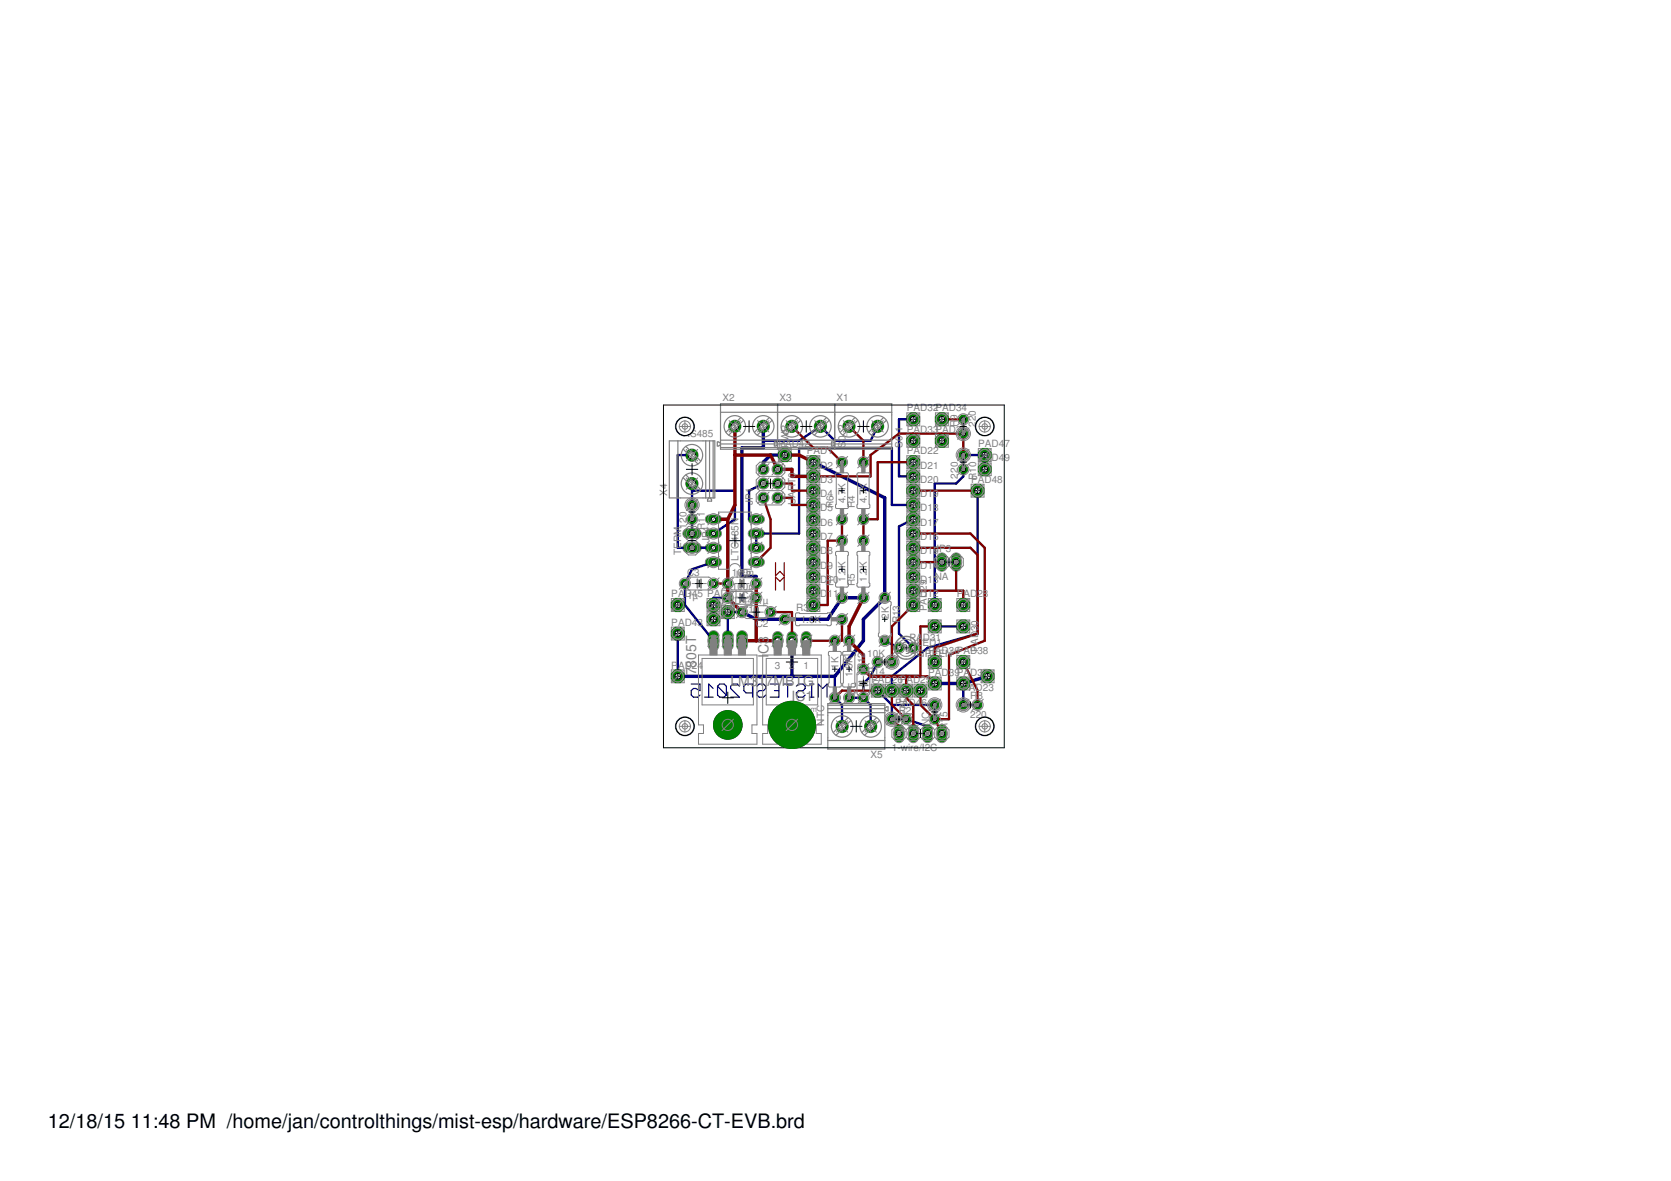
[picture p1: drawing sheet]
<svg xmlns="http://www.w3.org/2000/svg" width="297mm" height="210mm" viewBox="0 0 297 210" stroke-linecap="round" stroke-linejoin="round" font-family="sans-serif">
<defs><g id="words">
<g font-size="3.5">
<text x="8.5" y="200.4">12/18/15</text>
<text x="23.2" y="200.4">11:48 PM /home/jan/controlthings/mist-esp/hardware/ESP8266-CT-EVB.brd</text>
</g>
<g font-size="2.5" fill="#808080">
<text x="136.6" y="117" transform="rotate(-90 136.6 117)">I</text>
<text x="136.6" y="116.3" transform="rotate(-90 136.6 116.3)">C3</text>
<text x="123.8" y="120" transform="rotate(-90 123.8 120)">7805T</text>
<text x="129.9" y="122">LM3</text>
<text x="134.7" y="122">1</text>
<text x="136.1" y="122">7MBTG</text>
<text x="140.7" y="124.5">IC1</text>
</g>
<g font-size="1.8" fill="#808080">
<text x="128.4" y="71.4">X2</text>
<text x="138.6" y="71.4">X3</text>
<text x="148.7" y="71.4">X1</text>
<text x="121.4" y="77.7">RS485</text>
<text x="160.5" y="76.8" transform="rotate(-90 160.5 76.8)">1</text>
<text x="161.2" y="73.1">PAD32PAD34</text>
<text x="161.2" y="76.9">PAD33PAD35</text>
<text x="170.2" y="75.8" transform="rotate(-90 170.2 75.8)">R9</text>
<text x="173.5" y="75.8" transform="rotate(-90 173.5 75.8)">220</text>
<text x="138.4" y="79.5">PAD42</text>
<text x="140.1" y="79.6" transform="rotate(-90 140.1 79.6)">P</text>
<text x="140.1" y="78.4" transform="rotate(-90 140.1 78.4)">WR</text>
<text x="143.4" y="80.7">PAD1</text>
<text x="143.4" y="83.3">PAD2</text>
<text x="150.3" y="79.6" transform="rotate(-90 150.3 79.6)">S</text>
<text x="150.3" y="78.4" transform="rotate(-90 150.3 78.4)">0_2</text>
<text x="160.5" y="79.6" transform="rotate(-90 160.5 79.6)">S0-</text>
<text x="161.2" y="83.3">PAD21</text>
<text x="161.2" y="80.7">PAD22</text>
<text x="173.9" y="79.5">PAD4</text>
<text x="173.9" y="82">P</text>
<text x="175.1" y="82">AD4</text>
<text x="178.5" y="79.5">7</text>
<text x="178.5" y="82">9</text>
<text x="118.6" y="88.2" transform="rotate(-90 118.6 88.2)">X4</text>
<text x="133.8" y="89.8" transform="rotate(-90 133.8 89.8)">JP1</text>
<text x="141.4" y="89.8" transform="rotate(-90 141.4 89.8)">UART0</text>
<text x="143.4" y="85.8">PAD3</text>
<text x="143.4" y="88.4">PAD4</text>
<text x="150.3" y="89.5" transform="rotate(-90 150.3 89.5)">4.7K</text>
<text x="154.1" y="89.5" transform="rotate(-90 154.1 89.5)">4.7K</text>
<text x="161.2" y="88.4">PAD19</text>
<text x="161.2" y="85.8">PAD20</text>
<text x="170.3" y="85.1" transform="rotate(-90 170.3 85.1)">220</text>
<text x="172.6" y="85.8">PAD48</text>
<text x="173.5" y="85.3" transform="rotate(-90 173.5 85.3)">R10</text>
<text x="122.1" y="93.9" transform="rotate(-90 122.1 93.9)">120</text>
<text x="125.3" y="94.2" transform="rotate(-90 125.3 94.2)">R11</text>
<text x="143.4" y="90.9">PAD5</text>
<text x="143.4" y="93.4">PAD6</text>
<text x="143.4" y="96">PAD7</text>
<text x="148.1" y="90.3" transform="rotate(-90 148.1 90.3)">R6</text>
<text x="151.9" y="90.3" transform="rotate(-90 151.9 90.3)">R4</text>
<text x="161.2" y="96">PAD16</text>
<text x="161.2" y="93.4">PAD17</text>
<text x="161.2" y="90.9">PAD18</text>
<text x="121.1" y="98.6" transform="rotate(-90 121.1 98.6)">TERM</text>
<text x="126.1" y="96.6" transform="rotate(-90 126.1 96.6)">JP4</text>
<text x="131.3" y="99.7" transform="rotate(-90 131.3 99.7)">LTC485N</text>
<text x="143.4" y="98.5">PAD8</text>
<text x="143.4" y="101">PAD9</text>
<text x="161.2" y="101">PAD14</text>
<text x="161.2" y="98.5">PAD15</text>
<text x="166.1" y="98.1">JP3</text>
<text x="119.3" y="106.1">PAD45 PAD41 C4</text>
<text x="122.1" y="102.3">C3</text>
<text x="122.1" y="106.4">1µ</text>
<text x="128.2" y="107.4">PAD44</text>
<text x="130.1" y="104.9">100n</text>
<text x="130.1" y="102.3">1I0C02n</text>
<text x="134.6" y="107.4">1µ</text>
<text x="143.4" y="103.6">PAD10</text>
<text x="143.4" y="106.1">PAD11</text>
<text x="148.1" y="104.2" transform="rotate(-90 148.1 104.2)">R7</text>
<text x="150.3" y="103.4" transform="rotate(-90 150.3 103.4)">1.2K</text>
<text x="151.9" y="104.2" transform="rotate(-90 151.9 104.2)">R5</text>
<text x="154.1" y="103.4" transform="rotate(-90 154.1 103.4)">1.2K</text>
<text x="161.2" y="106.1">PAD12</text>
<text x="161.2" y="103.6">PAD13</text>
<text x="166.2" y="103.1">NA</text>
<text x="170.1" y="106.1">P</text>
<text x="171.3" y="106.1">AD28</text>
<text x="119.3" y="111.2">PAD43</text>
<text x="125.7" y="108.7">P</text>
<text x="126.9" y="108.7">AD40 C1</text>
<text x="134.3" y="111.5">C2</text>
<text x="141.5" y="108.5">R3</text>
<text x="142.3" y="110.7">1.6K</text>
<text x="158" y="110" transform="rotate(-90 158 110)">2K</text>
<text x="159.9" y="110.8" transform="rotate(-90 159.9 110.8)">R13</text>
<text x="161.7" y="114">P</text>
<text x="162.9" y="114">A</text>
<text x="164" y="114">D31</text>
<text x="164.8" y="108.7" transform="rotate(-90 164.8 108.7)">PAD29</text>
<text x="119.3" y="118.8">P</text>
<text x="120.5" y="118.8">AD24</text>
<text x="137.8" y="118.9">3</text>
<text x="140.3" y="118.9">2</text>
<text x="142.8" y="118.9">1</text>
<text x="149" y="118.9" transform="rotate(-90 149 118.9)">1K</text>
<text x="151.6" y="117.9" transform="rotate(-90 151.6 117.9)">K</text>
<text x="153.7" y="119.2" transform="rotate(-90 153.7 119.2)">R12</text>
<text x="154.1" y="120">R14</text>
<text x="154.2" y="116.7">10K</text>
<text x="163" y="114.8">L</text>
<text x="163" y="116.8">GREEN</text>
<text x="164" y="114.8">ED1</text>
<text x="165" y="116.3">P</text>
<text x="166.2" y="116.3">AD36PAD38</text>
<text x="173.9" y="115.8" transform="rotate(-90 173.9 115.8)">PAD30</text>
<text x="151.6" y="120.3" transform="rotate(-90 151.6 120.3)">1.8R1</text>
<text x="152.1" y="123.6" transform="rotate(-90 152.1 123.6)">C</text>
<text x="152.1" y="122.4" transform="rotate(-90 152.1 122.4)">5</text>
<text x="154.9" y="121.4">PAD26P</text>
<text x="156.1" y="123.6" transform="rotate(-90 156.1 123.6)">10n</text>
<text x="159.1" y="125.4">PAD</text>
<text x="161.1" y="121.4">AD25</text>
<text x="161.2" y="124.9" transform="rotate(-90 161.2 124.9)">D27</text>
<text x="162.8" y="125.4">46</text>
<text x="165" y="120.1">PAD39PAD37</text>
<text x="171.1" y="122.9">PAD23</text>
<text x="172.5" y="124.3">R8</text>
<text x="146.5" y="129" transform="rotate(-90 146.5 129)">NTC</text>
<text x="158.5" y="128.5">JP2</text>
<text x="159.8" y="126.8">R2</text>
<text x="159.8" y="130.1">4.7K</text>
<text x="161.2" y="127.2" transform="rotate(-90 161.2 127.2)">PA</text>
<text x="165.2" y="129.1" transform="rotate(-90 165.2 129.1)">NC</text>
<text x="168.4" y="129.8" transform="rotate(-90 168.4 129.8)">R1</text>
<text x="168.4" y="127.5" transform="rotate(-90 168.4 127.5)">5</text>
<text x="172.5" y="127.5">220</text>
<text x="154.8" y="134.8">X5</text>
<text x="158.5" y="133.5">1-wire/I2C</text>
</g>
<text font-size="1.4" fill="#808080" x="139.3" y="126.5">A15,2mm</text>
</g></defs>
<g fill="#808080" stroke="#808080" stroke-width=".18">
<circle cx="121.8" cy="75.8" r="1.69"/>
<circle cx="121.8" cy="129.1" r="1.69"/>
<circle cx="175" cy="129.1" r="1.69"/>
<circle cx="175" cy="75.8" r="1.69"/>
<circle cx="140.8" cy="128.8" r="1.76"/>
<circle cx="129.4" cy="128.8" r="1.76"/>
<circle cx="150.9" cy="75.8" r="1.1"/>
<circle cx="156" cy="75.8" r="1.1"/>
<circle cx="130.6" cy="75.8" r="1.1"/>
<circle cx="135.7" cy="75.8" r="1.1"/>
<circle cx="140.8" cy="75.8" r="1.1"/>
<circle cx="145.8" cy="75.8" r="1.1"/>
<circle cx="123" cy="86" r="1.1"/>
<circle cx="123" cy="80.9" r="1.1"/>
<circle cx="154.8" cy="129.1" r="1.1"/>
<circle cx="149.7" cy="129.1" r="1.1"/>
</g>
<g fill="#808080" stroke="#808080" stroke-width=".18">
<path d="M142.6 112.6a.88 .88 0 0 1 .9-.3 .88 .88 0 0 1 .7 .7v1.7a.87 .87 0 0 1-.9 .8 .87 .87 0 0 1-.8-.8v-1.7z"/>
<path d="M140.1 112.6a.88 .88 0 0 1 .9-.3 .88 .88 0 0 1 .6 .7v1.7a.87 .87 0 0 1-.8 .8 .87 .87 0 0 1-.9-.8v-1.7z"/>
<path d="M137.5 112.6a.88 .88 0 0 1 1-.3 .88 .88 0 0 1 .6 .7v1.7a.87 .87 0 0 1-.9 .8 .87 .87 0 0 1-.8-.8v-1.7z"/>
<path d="M133.2 99.4l.5-.3h1.5a.77 .77 0 0 1 .7 .8 .77 .77 0 0 1-.7 .8h-1.5a.76 .76 0 0 1-.5-1.3z"/>
<path d="M133.2 96.9l.5-.3h1.5a.77 .77 0 0 1 .7 .8 .77 .77 0 0 1-.7 .7h-1.5a.76 .76 0 0 1-.5-1.2z"/>
<path d="M125.5 96.9l.5-.3h1.6a.77 .77 0 0 1 .7 .8 .77 .77 0 0 1-.7 .7h-1.6a.76 .76 0 0 1-.5-1.2z"/>
<path d="M125.5 99.4l.5-.3h1.6a.77 .77 0 0 1 .7 .8 .77 .77 0 0 1-.7 .8h-1.6a.76 .76 0 0 1-.5-1.3z"/>
<path d="M133.2 94.4l.5-.3h1.5a.77 .77 0 0 1 .7 .7 .77 .77 0 0 1-.7 .8h-1.5a.76 .76 0 0 1-.5-1.2z"/>
<path d="M133.2 91.8l.5-.3h1.5a.77 .77 0 0 1 .7 .8 .77 .77 0 0 1-.7 .7h-1.5a.76 .76 0 0 1-.5-1.2z"/>
<path d="M125.5 94.4l.5-.3h1.6a.77 .77 0 0 1 .7 .7 .77 .77 0 0 1-.7 .8h-1.6a.76 .76 0 0 1-.5-1.2z"/>
<path d="M125.5 91.8l.5-.3h1.6a.77 .77 0 0 1 .7 .8 .77 .77 0 0 1-.7 .7h-1.6a.76 .76 0 0 1-.5-1.2z"/>
<path d="M131.1 112.5a.95 .95 0 0 1 1.1-.4 .95 .95 0 0 1 .6 .8v1.9a.95 .95 0 0 1-.9 .9 .95 .95 0 0 1-.9-.9v-1.9z"/>
<path d="M128.6 112.5a.95 .95 0 0 1 1-.4 .95 .95 0 0 1 .7 .8v1.9a.95 .95 0 0 1-.9 .9 .95 .95 0 0 1-1-.9v-1.9z"/>
<path d="M126.1 112.5a.95 .95 0 0 1 1-.4 .95 .95 0 0 1 .7 .8v1.9a.95 .95 0 0 1-1 .9 .95 .95 0 0 1-.9-.9v-1.9z"/>
<path d="M159.1 129.1a.88 .88 0 0 1 .9-.3 .88 .88 0 0 1 .7 .7v1.7a.87 .87 0 0 1-.9 .8 .87 .87 0 0 1-.9-.8v-1.7z"/>
<path d="M161.6 129.1a.88 .88 0 0 1 1-.3 .88 .88 0 0 1 .6 .7v1.7a.87 .87 0 0 1-.9 .8 .87 .87 0 0 1-.8-.8v-1.7z"/>
<path d="M164.2 129.1a.88 .88 0 0 1 .9-.3 .88 .88 0 0 1 .7 .7v1.7a.87 .87 0 0 1-.9 .8 .87 .87 0 0 1-.9-.8v-1.7z"/>
<path d="M166.7 129.1a.88 .88 0 0 1 1-.3 .88 .88 0 0 1 .6 .7v1.7a.87 .87 0 0 1-.9 .8 .87 .87 0 0 1-.8-.8v-1.7z"/>
<path d="M166.7 98.6a.88 .88 0 0 1 1-.3 .88 .88 0 0 1 .6 .7v1.8a.87 .87 0 0 1-.9 .7 .87 .87 0 0 1-.8-.7v-1.8z"/>
<path d="M169.3 98.6a.88 .88 0 0 1 .9-.3 .88 .88 0 0 1 .6 .7v1.8a.87 .87 0 0 1-.8 .7 .87 .87 0 0 1-.9-.7v-1.8z"/>
<path d="M121.6 94.3l.6-.3h1.7a.87 .87 0 0 1 .8 .8 .87 .87 0 0 1-.8 .9h-1.7a.88 .88 0 0 1-.6-1.4z"/>
<path d="M121.6 96.8l.6-.3h1.7a.87 .87 0 0 1 .8 .9 .87 .87 0 0 1-.8 .8h-1.7a.88 .88 0 0 1-.6-1.4z"/>
<circle cx="134.4" cy="106.3" r=".83"/>
<circle cx="129.4" cy="106.3" r=".83"/>
<circle cx="137" cy="108.8" r=".83"/>
<circle cx="131.9" cy="108.8" r=".83"/>
<circle cx="138.2" cy="88.5" r=".94"/>
<circle cx="135.7" cy="88.5" r=".94"/>
<circle cx="138.2" cy="85.9" r=".94"/>
<circle cx="135.7" cy="85.9" r=".94"/>
<circle cx="138.2" cy="83.4" r=".94"/>
<circle cx="135.7" cy="83.4" r=".94"/>
<circle cx="144.6" cy="82.1" r="1.28"/>
<circle cx="144.6" cy="105" r="1.28"/>
<circle cx="144.6" cy="107.5" r="1.28"/>
<circle cx="162.3" cy="107.5" r="1.28"/>
<circle cx="162.3" cy="105" r="1.28"/>
<circle cx="162.3" cy="102.4" r="1.28"/>
<circle cx="162.3" cy="99.9" r="1.28"/>
<circle cx="162.3" cy="97.4" r="1.28"/>
<circle cx="162.3" cy="94.8" r="1.28"/>
<circle cx="162.3" cy="92.3" r="1.28"/>
<circle cx="162.3" cy="89.7" r="1.28"/>
<circle cx="144.6" cy="84.7" r="1.28"/>
<circle cx="162.3" cy="87.2" r="1.28"/>
<circle cx="162.3" cy="84.7" r="1.28"/>
<circle cx="162.3" cy="82.1" r="1.28"/>
<circle cx="175.6" cy="120.2" r="1.28"/>
<circle cx="120.5" cy="120.2" r="1.28"/>
<circle cx="161.1" cy="122.7" r="1.28"/>
<circle cx="156" cy="122.7" r="1.28"/>
<circle cx="158.5" cy="122.7" r="1.28"/>
<circle cx="171.2" cy="107.5" r="1.28"/>
<circle cx="166.2" cy="107.5" r="1.28"/>
<circle cx="144.6" cy="87.2" r="1.28"/>
<circle cx="171.2" cy="111.3" r="1.28"/>
<circle cx="166.2" cy="111.3" r="1.28"/>
<circle cx="162.3" cy="74.5" r="1.28"/>
<circle cx="162.3" cy="78.3" r="1.28"/>
<circle cx="167.4" cy="74.5" r="1.28"/>
<circle cx="167.4" cy="78.3" r="1.28"/>
<circle cx="166.2" cy="117.7" r="1.28"/>
<circle cx="171.2" cy="121.5" r="1.28"/>
<circle cx="171.2" cy="117.7" r="1.28"/>
<circle cx="166.2" cy="121.5" r="1.28"/>
<circle cx="144.6" cy="89.7" r="1.28"/>
<circle cx="173.8" cy="87.2" r="1.28"/>
<circle cx="144.6" cy="92.3" r="1.28"/>
<circle cx="144.6" cy="94.8" r="1.28"/>
<circle cx="144.6" cy="97.4" r="1.28"/>
<circle cx="144.6" cy="99.9" r="1.28"/>
<circle cx="144.6" cy="102.4" r="1.28"/>
<circle cx="148.4" cy="113.9" r=".83"/>
<circle cx="148.4" cy="124" r=".83"/>
<circle cx="171.2" cy="80.9" r=".83"/>
<circle cx="171.2" cy="83.4" r=".83"/>
<circle cx="123" cy="89.7" r=".83"/>
<circle cx="123" cy="92.3" r=".83"/>
<circle cx="139.5" cy="110.1" r=".83"/>
<circle cx="149.7" cy="110.1" r=".83"/>
<circle cx="153.5" cy="92.3" r=".83"/>
<circle cx="153.5" cy="82.1" r=".83"/>
<circle cx="153.5" cy="106.3" r=".83"/>
<circle cx="153.5" cy="96.1" r=".83"/>
<circle cx="149.7" cy="92.3" r=".83"/>
<circle cx="149.7" cy="82.1" r=".83"/>
<circle cx="149.7" cy="106.3" r=".83"/>
<circle cx="149.7" cy="96.1" r=".83"/>
<circle cx="171.2" cy="125.3" r=".83"/>
<circle cx="173.8" cy="125.3" r=".83"/>
<circle cx="171.2" cy="77.1" r=".83"/>
<circle cx="171.2" cy="74.5" r=".83"/>
<circle cx="150.9" cy="113.9" r=".83"/>
<circle cx="150.9" cy="124" r=".83"/>
<circle cx="121.8" cy="103.7" r=".83"/>
<circle cx="126.8" cy="103.7" r=".83"/>
<circle cx="134.4" cy="103.7" r=".83"/>
<circle cx="129.4" cy="103.7" r=".83"/>
<circle cx="120.5" cy="112.6" r="1.28"/>
<circle cx="129.4" cy="108.8" r="1.28"/>
<circle cx="159.8" cy="115.1" r=".83"/>
<circle cx="162.3" cy="115.1" r=".83"/>
<circle cx="157.3" cy="106.3" r=".83"/>
<circle cx="157.3" cy="113.9" r=".83"/>
<circle cx="120.5" cy="107.5" r="1.28"/>
<circle cx="153.5" cy="124" r=".83"/>
<circle cx="153.5" cy="118.9" r=".83"/>
<circle cx="158.5" cy="117.7" r=".83"/>
<circle cx="156" cy="117.7" r=".83"/>
<circle cx="163.6" cy="122.7" r="1.28"/>
<circle cx="158.5" cy="127.8" r=".83"/>
<circle cx="161.1" cy="127.8" r=".83"/>
<circle cx="166.2" cy="125.3" r=".83"/>
<circle cx="166.2" cy="127.8" r=".83"/>
<circle cx="126.8" cy="110.1" r="1.28"/>
<circle cx="126.8" cy="107.5" r="1.28"/>
<circle cx="139.5" cy="80.9" r="1.28"/>
<circle cx="175" cy="80.9" r="1.28"/>
<circle cx="175" cy="83.4" r="1.28"/>
</g>
<g fill="#000080" stroke="#000080" stroke-width=".18">
<circle cx="140.8" cy="128.8" r="4.2"/>
<circle cx="129.4" cy="128.8" r="2.54"/>
</g>
<g fill="none" stroke="#000080" stroke-width=".21">
<path d="M122.9 121.6h1.5v1.1l-.7-.3h-.4l-.4 .3v.8l.4 .4h.7l.4-.4M125.2 123.9h1.6M126.8 122.4l-.8-.8v2.3M127.6 122v1.5l.3 .4h.8l.4-.4M127.6 122l.3-.4h.8l.4 .4v1.5M127.6 122l1.5 1.5M131.4 122l-.3-.4h-.8l-.4 .4v.4l1.5 1.5h-1.5M133.8 123.1h-1.2l-.4-.4v-.7l.4-.4h1.2v2.3M134.6 122l.4-.4h.7l.4 .4v.4l-.4 .3h-.7l-.4 .4v.4l.4 .4h.7l.4-.4M136.9 121.6h1.6v2.3h-1.6M137.7 122.7h.8M139.2 121.6h1.6"/>
<path d="M140 121.6v2.3M141.6 122l.4-.4h.7l.4 .4v.4l-.4 .3h-.7l-.4 .4v.4l.4 .4h.7l.4-.4M143.9 123.9h.8M143.9 121.6h.8M144.3 121.6v2.3M145.5 123.9v-2.3l.7 .8 .8-.8v2.3"/>
</g>
<path d="M135.7 75.8v3.8h-3.8v22.8h2.5M139.5 80.9h-2.5l-1.3 1.2v1.3M144.6 82.1l12.7 6.4v17.8l-3.8 3.8v3.8l-5.1 6.3h-27.9M140.8 113.9v6.3M153.5 106.3h-3.8l-2.6 3.8h-12.7l-2.5-1.3M175.6 120.2l-4.4 1.3h-5" fill="none" stroke="#000080" stroke-width=".61"/>
<g fill="none" stroke="#000080" stroke-width=".42">
<path d="M135.7 75.8v2.5h6.3l3.8-2.5 2.6 2.5h6.3l1.3-2.5M162.3 74.5h-2.5v10.2h2.5M123 80.9h-2.5v16.5h6.3M123 86v1.2M123 87.2v2.5M123 92.3v2.5M123 87.2h7.6v5.1l-3.8 2.5M126.8 99.9l-3.8 1.3-1.2 2.5v3.8M135.7 85.9l-2.5 1.3v5.1h1.2M162.3 89.7h-3.8v-10.1h-16.5v15.2h-7.6v2.6M162.3 92.3l-2.5 1.3v19l2.5 2.5M171.2 83.4v1.3l-1.2 1.2h-3.8v21.6"/>
<path d="M171.2 80.9h3.8v2.5M173.8 87.2v25.4l-8.9 2.5-6.4 5.1v2.5M120.5 112.6v7.6M120.5 107.5h1.3M121.8 107.5l5 6.4M129.4 106.3h-2.6v3.8M131.9 108.8h-2.5v5.1M134.4 102.4v1.3M156 117.7l-1.3 2.5-1.2 1.3v2.5M157.3 113.9l2.5 1.2M166.2 111.3h5M148.4 120.2v3.8l1.3 1.3v3.8"/>
<path d="M150.9 124h2.6M153.5 124l1.2 1.3 .1 3.8M156 122.7l2.5 2.6M158.5 125.3v2.5M158.5 125.3h7.7M161.1 127.8l3.8 1.3v1.3M171.2 121.5v3.8"/>
</g>
<circle cx="134.4" cy="106.3" r=".71" fill="#008000" stroke="#008000" stroke-width=".18"/>
<circle cx="134.4" cy="106.3" r=".4" fill="#fff" stroke="#000" stroke-width=".18"/>
<circle cx="129.4" cy="106.3" r=".71" fill="#008000" stroke="#008000" stroke-width=".18"/>
<circle cx="129.4" cy="106.3" r=".4" fill="#fff" stroke="#000" stroke-width=".18"/>
<circle cx="137" cy="108.8" r=".71" fill="#008000" stroke="#008000" stroke-width=".18"/>
<circle cx="137" cy="108.8" r=".4" fill="#fff" stroke="#000" stroke-width=".18"/>
<circle cx="131.9" cy="108.8" r=".71" fill="#008000" stroke="#008000" stroke-width=".18"/>
<circle cx="131.9" cy="108.8" r=".4" fill="#fff" stroke="#000" stroke-width=".18"/>
<path d="M143.3 113.1v1.5" fill="none" stroke="#008000" stroke-width="1.5"/>
<circle cx="143.3" cy="113.9" r=".51" fill="#fff" stroke="#000" stroke-width=".18"/>
<path d="M140.8 113.1v1.5" fill="none" stroke="#008000" stroke-width="1.5"/>
<circle cx="140.8" cy="113.9" r=".51" fill="#fff" stroke="#000" stroke-width=".18"/>
<path d="M138.2 113.1v1.5" fill="none" stroke="#008000" stroke-width="1.5"/>
<circle cx="138.2" cy="113.9" r=".51" fill="#fff" stroke="#000" stroke-width=".18"/>
<path d="M133.8 99.9h1.3" fill="none" stroke="#008000" stroke-width="1.3"/>
<circle cx="134.4" cy="99.9" r=".4" fill="#fff" stroke="#000" stroke-width=".18"/>
<path d="M133.8 97.4h1.3" fill="none" stroke="#008000" stroke-width="1.3"/>
<circle cx="134.4" cy="97.4" r=".4" fill="#fff" stroke="#000" stroke-width=".18"/>
<path d="M126.2 97.4h1.3" fill="none" stroke="#008000" stroke-width="1.3"/>
<circle cx="126.8" cy="97.4" r=".4" fill="#fff" stroke="#000" stroke-width=".18"/>
<path d="M126.2 99.9h1.3" fill="none" stroke="#008000" stroke-width="1.3"/>
<circle cx="126.8" cy="99.9" r=".4" fill="#fff" stroke="#000" stroke-width=".18"/>
<path d="M133.8 94.8h1.3" fill="none" stroke="#008000" stroke-width="1.3"/>
<circle cx="134.4" cy="94.8" r=".4" fill="#fff" stroke="#000" stroke-width=".18"/>
<path d="M133.8 92.3h1.3" fill="none" stroke="#008000" stroke-width="1.3"/>
<circle cx="134.4" cy="92.3" r=".4" fill="#fff" stroke="#000" stroke-width=".18"/>
<path d="M126.2 94.8h1.3" fill="none" stroke="#008000" stroke-width="1.3"/>
<circle cx="126.8" cy="94.8" r=".4" fill="#fff" stroke="#000" stroke-width=".18"/>
<path d="M126.2 92.3h1.3" fill="none" stroke="#008000" stroke-width="1.3"/>
<circle cx="126.8" cy="92.3" r=".4" fill="#fff" stroke="#000" stroke-width=".18"/>
<path d="M131.9 113v1.7" fill="none" stroke="#008000" stroke-width="1.7"/>
<circle cx="131.9" cy="113.9" r=".55" fill="#fff" stroke="#000" stroke-width=".18"/>
<path d="M129.4 113v1.7" fill="none" stroke="#008000" stroke-width="1.7"/>
<circle cx="129.4" cy="113.9" r=".55" fill="#fff" stroke="#000" stroke-width=".18"/>
<path d="M126.8 113v1.7" fill="none" stroke="#008000" stroke-width="1.7"/>
<circle cx="126.8" cy="113.9" r=".55" fill="#fff" stroke="#000" stroke-width=".18"/>
<circle cx="138.2" cy="88.5" r=".83" fill="#008000" stroke="#008000" stroke-width=".18"/>
<circle cx="138.2" cy="88.5" r=".51" fill="#fff" stroke="#000" stroke-width=".18"/>
<circle cx="135.7" cy="88.5" r=".83" fill="#008000" stroke="#008000" stroke-width=".18"/>
<circle cx="135.7" cy="88.5" r=".51" fill="#fff" stroke="#000" stroke-width=".18"/>
<circle cx="138.2" cy="85.9" r=".83" fill="#008000" stroke="#008000" stroke-width=".18"/>
<circle cx="138.2" cy="85.9" r=".51" fill="#fff" stroke="#000" stroke-width=".18"/>
<circle cx="135.7" cy="85.9" r=".83" fill="#008000" stroke="#008000" stroke-width=".18"/>
<circle cx="135.7" cy="85.9" r=".51" fill="#fff" stroke="#000" stroke-width=".18"/>
<circle cx="138.2" cy="83.4" r=".83" fill="#008000" stroke="#008000" stroke-width=".18"/>
<circle cx="138.2" cy="83.4" r=".51" fill="#fff" stroke="#000" stroke-width=".18"/>
<circle cx="135.7" cy="83.4" r=".83" fill="#008000" stroke="#008000" stroke-width=".18"/>
<circle cx="135.7" cy="83.4" r=".51" fill="#fff" stroke="#000" stroke-width=".18"/>
<path d="M159.8 129.6v1.5" fill="none" stroke="#008000" stroke-width="1.5"/>
<circle cx="159.8" cy="130.4" r=".51" fill="#fff" stroke="#000" stroke-width=".18"/>
<path d="M162.3 129.6v1.5" fill="none" stroke="#008000" stroke-width="1.5"/>
<circle cx="162.3" cy="130.4" r=".51" fill="#fff" stroke="#000" stroke-width=".18"/>
<path d="M164.9 129.6v1.5" fill="none" stroke="#008000" stroke-width="1.5"/>
<circle cx="164.9" cy="130.4" r=".51" fill="#fff" stroke="#000" stroke-width=".18"/>
<path d="M167.4 129.6v1.5" fill="none" stroke="#008000" stroke-width="1.5"/>
<circle cx="167.4" cy="130.4" r=".51" fill="#fff" stroke="#000" stroke-width=".18"/>
<path d="M167.4 99.1v1.6" fill="none" stroke="#008000" stroke-width="1.5"/>
<circle cx="167.4" cy="99.9" r=".51" fill="#fff" stroke="#000" stroke-width=".18"/>
<path d="M170 99.1v1.6" fill="none" stroke="#008000" stroke-width="1.5"/>
<circle cx="170" cy="99.9" r=".51" fill="#fff" stroke="#000" stroke-width=".18"/>
<path d="M122.3 94.8h1.5" fill="none" stroke="#008000" stroke-width="1.5"/>
<circle cx="123" cy="94.8" r=".51" fill="#fff" stroke="#000" stroke-width=".18"/>
<path d="M122.3 97.4h1.5" fill="none" stroke="#008000" stroke-width="1.5"/>
<circle cx="123" cy="97.4" r=".51" fill="#fff" stroke="#000" stroke-width=".18"/>
<circle cx="144.6" cy="82.1" r="1.17" fill="#008000" stroke="#008000" stroke-width=".18"/>
<circle cx="144.6" cy="82.1" r=".51" fill="#fff" stroke="#000" stroke-width=".18"/>
<circle cx="144.6" cy="105" r="1.17" fill="#008000" stroke="#008000" stroke-width=".18"/>
<circle cx="144.6" cy="105" r=".51" fill="#fff" stroke="#000" stroke-width=".18"/>
<circle cx="144.6" cy="107.5" r="1.17" fill="#008000" stroke="#008000" stroke-width=".18"/>
<circle cx="144.6" cy="107.5" r=".51" fill="#fff" stroke="#000" stroke-width=".18"/>
<circle cx="162.3" cy="107.5" r="1.17" fill="#008000" stroke="#008000" stroke-width=".18"/>
<circle cx="162.3" cy="107.5" r=".51" fill="#fff" stroke="#000" stroke-width=".18"/>
<circle cx="162.3" cy="105" r="1.17" fill="#008000" stroke="#008000" stroke-width=".18"/>
<circle cx="162.3" cy="105" r=".51" fill="#fff" stroke="#000" stroke-width=".18"/>
<circle cx="162.3" cy="102.4" r="1.17" fill="#008000" stroke="#008000" stroke-width=".18"/>
<circle cx="162.3" cy="102.4" r=".51" fill="#fff" stroke="#000" stroke-width=".18"/>
<circle cx="162.3" cy="99.9" r="1.17" fill="#008000" stroke="#008000" stroke-width=".18"/>
<circle cx="162.3" cy="99.9" r=".51" fill="#fff" stroke="#000" stroke-width=".18"/>
<circle cx="162.3" cy="97.4" r="1.17" fill="#008000" stroke="#008000" stroke-width=".18"/>
<circle cx="162.3" cy="97.4" r=".51" fill="#fff" stroke="#000" stroke-width=".18"/>
<circle cx="162.3" cy="94.8" r="1.17" fill="#008000" stroke="#008000" stroke-width=".18"/>
<circle cx="162.3" cy="94.8" r=".51" fill="#fff" stroke="#000" stroke-width=".18"/>
<circle cx="162.3" cy="92.3" r="1.17" fill="#008000" stroke="#008000" stroke-width=".18"/>
<circle cx="162.3" cy="92.3" r=".51" fill="#fff" stroke="#000" stroke-width=".18"/>
<circle cx="162.3" cy="89.7" r="1.17" fill="#008000" stroke="#008000" stroke-width=".18"/>
<circle cx="162.3" cy="89.7" r=".51" fill="#fff" stroke="#000" stroke-width=".18"/>
<circle cx="144.6" cy="84.7" r="1.17" fill="#008000" stroke="#008000" stroke-width=".18"/>
<circle cx="144.6" cy="84.7" r=".51" fill="#fff" stroke="#000" stroke-width=".18"/>
<circle cx="162.3" cy="87.2" r="1.17" fill="#008000" stroke="#008000" stroke-width=".18"/>
<circle cx="162.3" cy="87.2" r=".51" fill="#fff" stroke="#000" stroke-width=".18"/>
<circle cx="162.3" cy="84.7" r="1.17" fill="#008000" stroke="#008000" stroke-width=".18"/>
<circle cx="162.3" cy="84.7" r=".51" fill="#fff" stroke="#000" stroke-width=".18"/>
<circle cx="162.3" cy="82.1" r="1.17" fill="#008000" stroke="#008000" stroke-width=".18"/>
<circle cx="162.3" cy="82.1" r=".51" fill="#fff" stroke="#000" stroke-width=".18"/>
<circle cx="175.6" cy="120.2" r="1.17" fill="#008000" stroke="#008000" stroke-width=".18"/>
<circle cx="175.6" cy="120.2" r=".51" fill="#fff" stroke="#000" stroke-width=".18"/>
<circle cx="120.5" cy="120.2" r="1.17" fill="#008000" stroke="#008000" stroke-width=".18"/>
<circle cx="120.5" cy="120.2" r=".51" fill="#fff" stroke="#000" stroke-width=".18"/>
<circle cx="161.1" cy="122.7" r="1.17" fill="#008000" stroke="#008000" stroke-width=".18"/>
<circle cx="161.1" cy="122.7" r=".51" fill="#fff" stroke="#000" stroke-width=".18"/>
<circle cx="156" cy="122.7" r="1.17" fill="#008000" stroke="#008000" stroke-width=".18"/>
<circle cx="156" cy="122.7" r=".51" fill="#fff" stroke="#000" stroke-width=".18"/>
<circle cx="158.5" cy="122.7" r="1.17" fill="#008000" stroke="#008000" stroke-width=".18"/>
<circle cx="158.5" cy="122.7" r=".51" fill="#fff" stroke="#000" stroke-width=".18"/>
<circle cx="171.2" cy="107.5" r="1.17" fill="#008000" stroke="#008000" stroke-width=".18"/>
<circle cx="171.2" cy="107.5" r=".51" fill="#fff" stroke="#000" stroke-width=".18"/>
<circle cx="166.2" cy="107.5" r="1.17" fill="#008000" stroke="#008000" stroke-width=".18"/>
<circle cx="166.2" cy="107.5" r=".51" fill="#fff" stroke="#000" stroke-width=".18"/>
<circle cx="144.6" cy="87.2" r="1.17" fill="#008000" stroke="#008000" stroke-width=".18"/>
<circle cx="144.6" cy="87.2" r=".51" fill="#fff" stroke="#000" stroke-width=".18"/>
<circle cx="171.2" cy="111.3" r="1.17" fill="#008000" stroke="#008000" stroke-width=".18"/>
<circle cx="171.2" cy="111.3" r=".51" fill="#fff" stroke="#000" stroke-width=".18"/>
<circle cx="166.2" cy="111.3" r="1.17" fill="#008000" stroke="#008000" stroke-width=".18"/>
<circle cx="166.2" cy="111.3" r=".51" fill="#fff" stroke="#000" stroke-width=".18"/>
<circle cx="162.3" cy="74.5" r="1.17" fill="#008000" stroke="#008000" stroke-width=".18"/>
<circle cx="162.3" cy="74.5" r=".51" fill="#fff" stroke="#000" stroke-width=".18"/>
<circle cx="162.3" cy="78.3" r="1.17" fill="#008000" stroke="#008000" stroke-width=".18"/>
<circle cx="162.3" cy="78.3" r=".51" fill="#fff" stroke="#000" stroke-width=".18"/>
<circle cx="167.4" cy="74.5" r="1.17" fill="#008000" stroke="#008000" stroke-width=".18"/>
<circle cx="167.4" cy="74.5" r=".51" fill="#fff" stroke="#000" stroke-width=".18"/>
<circle cx="167.4" cy="78.3" r="1.17" fill="#008000" stroke="#008000" stroke-width=".18"/>
<circle cx="167.4" cy="78.3" r=".51" fill="#fff" stroke="#000" stroke-width=".18"/>
<circle cx="166.2" cy="117.7" r="1.17" fill="#008000" stroke="#008000" stroke-width=".18"/>
<circle cx="166.2" cy="117.7" r=".51" fill="#fff" stroke="#000" stroke-width=".18"/>
<circle cx="171.2" cy="121.5" r="1.17" fill="#008000" stroke="#008000" stroke-width=".18"/>
<circle cx="171.2" cy="121.5" r=".51" fill="#fff" stroke="#000" stroke-width=".18"/>
<circle cx="171.2" cy="117.7" r="1.17" fill="#008000" stroke="#008000" stroke-width=".18"/>
<circle cx="171.2" cy="117.7" r=".51" fill="#fff" stroke="#000" stroke-width=".18"/>
<circle cx="166.2" cy="121.5" r="1.17" fill="#008000" stroke="#008000" stroke-width=".18"/>
<circle cx="166.2" cy="121.5" r=".51" fill="#fff" stroke="#000" stroke-width=".18"/>
<circle cx="144.6" cy="89.7" r="1.17" fill="#008000" stroke="#008000" stroke-width=".18"/>
<circle cx="144.6" cy="89.7" r=".51" fill="#fff" stroke="#000" stroke-width=".18"/>
<circle cx="173.8" cy="87.2" r="1.17" fill="#008000" stroke="#008000" stroke-width=".18"/>
<circle cx="173.8" cy="87.2" r=".51" fill="#fff" stroke="#000" stroke-width=".18"/>
<circle cx="144.6" cy="92.3" r="1.17" fill="#008000" stroke="#008000" stroke-width=".18"/>
<circle cx="144.6" cy="92.3" r=".51" fill="#fff" stroke="#000" stroke-width=".18"/>
<circle cx="144.6" cy="94.8" r="1.17" fill="#008000" stroke="#008000" stroke-width=".18"/>
<circle cx="144.6" cy="94.8" r=".51" fill="#fff" stroke="#000" stroke-width=".18"/>
<circle cx="144.6" cy="97.4" r="1.17" fill="#008000" stroke="#008000" stroke-width=".18"/>
<circle cx="144.6" cy="97.4" r=".51" fill="#fff" stroke="#000" stroke-width=".18"/>
<circle cx="144.6" cy="99.9" r="1.17" fill="#008000" stroke="#008000" stroke-width=".18"/>
<circle cx="144.6" cy="99.9" r=".51" fill="#fff" stroke="#000" stroke-width=".18"/>
<circle cx="144.6" cy="102.4" r="1.17" fill="#008000" stroke="#008000" stroke-width=".18"/>
<circle cx="144.6" cy="102.4" r=".51" fill="#fff" stroke="#000" stroke-width=".18"/>
<circle cx="148.4" cy="113.9" r=".71" fill="#008000" stroke="#008000" stroke-width=".18"/>
<circle cx="148.4" cy="113.9" r=".4" fill="#fff" stroke="#000" stroke-width=".18"/>
<circle cx="148.4" cy="124" r=".71" fill="#008000" stroke="#008000" stroke-width=".18"/>
<circle cx="148.4" cy="124" r=".4" fill="#fff" stroke="#000" stroke-width=".18"/>
<circle cx="171.2" cy="80.9" r=".71" fill="#008000" stroke="#008000" stroke-width=".18"/>
<circle cx="171.2" cy="80.9" r=".4" fill="#fff" stroke="#000" stroke-width=".18"/>
<circle cx="171.2" cy="83.4" r=".71" fill="#008000" stroke="#008000" stroke-width=".18"/>
<circle cx="171.2" cy="83.4" r=".4" fill="#fff" stroke="#000" stroke-width=".18"/>
<circle cx="123" cy="89.7" r=".71" fill="#008000" stroke="#008000" stroke-width=".18"/>
<circle cx="123" cy="89.7" r=".4" fill="#fff" stroke="#000" stroke-width=".18"/>
<circle cx="123" cy="92.3" r=".71" fill="#008000" stroke="#008000" stroke-width=".18"/>
<circle cx="123" cy="92.3" r=".4" fill="#fff" stroke="#000" stroke-width=".18"/>
<circle cx="139.5" cy="110.1" r=".71" fill="#008000" stroke="#008000" stroke-width=".18"/>
<circle cx="139.5" cy="110.1" r=".4" fill="#fff" stroke="#000" stroke-width=".18"/>
<circle cx="149.7" cy="110.1" r=".71" fill="#008000" stroke="#008000" stroke-width=".18"/>
<circle cx="149.7" cy="110.1" r=".4" fill="#fff" stroke="#000" stroke-width=".18"/>
<circle cx="153.5" cy="92.3" r=".71" fill="#008000" stroke="#008000" stroke-width=".18"/>
<circle cx="153.5" cy="92.3" r=".4" fill="#fff" stroke="#000" stroke-width=".18"/>
<circle cx="153.5" cy="82.1" r=".71" fill="#008000" stroke="#008000" stroke-width=".18"/>
<circle cx="153.5" cy="82.1" r=".4" fill="#fff" stroke="#000" stroke-width=".18"/>
<circle cx="153.5" cy="106.3" r=".71" fill="#008000" stroke="#008000" stroke-width=".18"/>
<circle cx="153.5" cy="106.3" r=".4" fill="#fff" stroke="#000" stroke-width=".18"/>
<circle cx="153.5" cy="96.1" r=".71" fill="#008000" stroke="#008000" stroke-width=".18"/>
<circle cx="153.5" cy="96.1" r=".4" fill="#fff" stroke="#000" stroke-width=".18"/>
<circle cx="149.7" cy="92.3" r=".71" fill="#008000" stroke="#008000" stroke-width=".18"/>
<circle cx="149.7" cy="92.3" r=".4" fill="#fff" stroke="#000" stroke-width=".18"/>
<circle cx="149.7" cy="82.1" r=".71" fill="#008000" stroke="#008000" stroke-width=".18"/>
<circle cx="149.7" cy="82.1" r=".4" fill="#fff" stroke="#000" stroke-width=".18"/>
<circle cx="149.7" cy="106.3" r=".71" fill="#008000" stroke="#008000" stroke-width=".18"/>
<circle cx="149.7" cy="106.3" r=".4" fill="#fff" stroke="#000" stroke-width=".18"/>
<circle cx="149.7" cy="96.1" r=".71" fill="#008000" stroke="#008000" stroke-width=".18"/>
<circle cx="149.7" cy="96.1" r=".4" fill="#fff" stroke="#000" stroke-width=".18"/>
<circle cx="171.2" cy="125.3" r=".71" fill="#008000" stroke="#008000" stroke-width=".18"/>
<circle cx="171.2" cy="125.3" r=".4" fill="#fff" stroke="#000" stroke-width=".18"/>
<circle cx="173.8" cy="125.3" r=".71" fill="#008000" stroke="#008000" stroke-width=".18"/>
<circle cx="173.8" cy="125.3" r=".4" fill="#fff" stroke="#000" stroke-width=".18"/>
<circle cx="171.2" cy="77.1" r=".71" fill="#008000" stroke="#008000" stroke-width=".18"/>
<circle cx="171.2" cy="77.1" r=".4" fill="#fff" stroke="#000" stroke-width=".18"/>
<circle cx="171.2" cy="74.5" r=".71" fill="#008000" stroke="#008000" stroke-width=".18"/>
<circle cx="171.2" cy="74.5" r=".4" fill="#fff" stroke="#000" stroke-width=".18"/>
<circle cx="150.9" cy="75.8" r=".99" fill="#008000" stroke="#008000" stroke-width=".18"/>
<circle cx="150.9" cy="75.8" r=".66" fill="#fff" stroke="#000" stroke-width=".18"/>
<circle cx="156" cy="75.8" r=".99" fill="#008000" stroke="#008000" stroke-width=".18"/>
<circle cx="156" cy="75.8" r=".66" fill="#fff" stroke="#000" stroke-width=".18"/>
<circle cx="130.6" cy="75.8" r=".99" fill="#008000" stroke="#008000" stroke-width=".18"/>
<circle cx="130.6" cy="75.8" r=".66" fill="#fff" stroke="#000" stroke-width=".18"/>
<circle cx="135.7" cy="75.8" r=".99" fill="#008000" stroke="#008000" stroke-width=".18"/>
<circle cx="135.7" cy="75.8" r=".66" fill="#fff" stroke="#000" stroke-width=".18"/>
<circle cx="140.8" cy="75.8" r=".99" fill="#008000" stroke="#008000" stroke-width=".18"/>
<circle cx="140.8" cy="75.8" r=".66" fill="#fff" stroke="#000" stroke-width=".18"/>
<circle cx="145.8" cy="75.8" r=".99" fill="#008000" stroke="#008000" stroke-width=".18"/>
<circle cx="145.8" cy="75.8" r=".66" fill="#fff" stroke="#000" stroke-width=".18"/>
<circle cx="123" cy="86" r=".99" fill="#008000" stroke="#008000" stroke-width=".18"/>
<circle cx="123" cy="86" r=".66" fill="#fff" stroke="#000" stroke-width=".18"/>
<circle cx="123" cy="80.9" r=".99" fill="#008000" stroke="#008000" stroke-width=".18"/>
<circle cx="123" cy="80.9" r=".66" fill="#fff" stroke="#000" stroke-width=".18"/>
<circle cx="154.8" cy="129.1" r=".99" fill="#008000" stroke="#008000" stroke-width=".18"/>
<circle cx="154.8" cy="129.1" r=".66" fill="#fff" stroke="#000" stroke-width=".18"/>
<circle cx="149.7" cy="129.1" r=".99" fill="#008000" stroke="#008000" stroke-width=".18"/>
<circle cx="149.7" cy="129.1" r=".66" fill="#fff" stroke="#000" stroke-width=".18"/>
<circle cx="150.9" cy="113.9" r=".71" fill="#008000" stroke="#008000" stroke-width=".18"/>
<circle cx="150.9" cy="113.9" r=".4" fill="#fff" stroke="#000" stroke-width=".18"/>
<circle cx="150.9" cy="124" r=".71" fill="#008000" stroke="#008000" stroke-width=".18"/>
<circle cx="150.9" cy="124" r=".4" fill="#fff" stroke="#000" stroke-width=".18"/>
<circle cx="121.8" cy="103.7" r=".71" fill="#008000" stroke="#008000" stroke-width=".18"/>
<circle cx="121.8" cy="103.7" r=".4" fill="#fff" stroke="#000" stroke-width=".18"/>
<circle cx="126.8" cy="103.7" r=".71" fill="#008000" stroke="#008000" stroke-width=".18"/>
<circle cx="126.8" cy="103.7" r=".4" fill="#fff" stroke="#000" stroke-width=".18"/>
<circle cx="134.4" cy="103.7" r=".71" fill="#008000" stroke="#008000" stroke-width=".18"/>
<circle cx="134.4" cy="103.7" r=".4" fill="#fff" stroke="#000" stroke-width=".18"/>
<circle cx="129.4" cy="103.7" r=".71" fill="#008000" stroke="#008000" stroke-width=".18"/>
<circle cx="129.4" cy="103.7" r=".4" fill="#fff" stroke="#000" stroke-width=".18"/>
<circle cx="120.5" cy="112.6" r="1.17" fill="#008000" stroke="#008000" stroke-width=".18"/>
<circle cx="120.5" cy="112.6" r=".51" fill="#fff" stroke="#000" stroke-width=".18"/>
<circle cx="129.4" cy="108.8" r="1.17" fill="#008000" stroke="#008000" stroke-width=".18"/>
<circle cx="129.4" cy="108.8" r=".51" fill="#fff" stroke="#000" stroke-width=".18"/>
<circle cx="159.8" cy="115.1" r=".71" fill="#008000" stroke="#008000" stroke-width=".18"/>
<circle cx="159.8" cy="115.1" r=".4" fill="#fff" stroke="#000" stroke-width=".18"/>
<circle cx="162.3" cy="115.1" r=".71" fill="#008000" stroke="#008000" stroke-width=".18"/>
<circle cx="162.3" cy="115.1" r=".4" fill="#fff" stroke="#000" stroke-width=".18"/>
<circle cx="157.3" cy="106.3" r=".71" fill="#008000" stroke="#008000" stroke-width=".18"/>
<circle cx="157.3" cy="106.3" r=".4" fill="#fff" stroke="#000" stroke-width=".18"/>
<circle cx="157.3" cy="113.9" r=".71" fill="#008000" stroke="#008000" stroke-width=".18"/>
<circle cx="157.3" cy="113.9" r=".4" fill="#fff" stroke="#000" stroke-width=".18"/>
<circle cx="120.5" cy="107.5" r="1.17" fill="#008000" stroke="#008000" stroke-width=".18"/>
<circle cx="120.5" cy="107.5" r=".51" fill="#fff" stroke="#000" stroke-width=".18"/>
<circle cx="153.5" cy="124" r=".71" fill="#008000" stroke="#008000" stroke-width=".18"/>
<circle cx="153.5" cy="124" r=".4" fill="#fff" stroke="#000" stroke-width=".18"/>
<circle cx="153.5" cy="118.9" r=".71" fill="#008000" stroke="#008000" stroke-width=".18"/>
<circle cx="153.5" cy="118.9" r=".4" fill="#fff" stroke="#000" stroke-width=".18"/>
<circle cx="158.5" cy="117.7" r=".71" fill="#008000" stroke="#008000" stroke-width=".18"/>
<circle cx="158.5" cy="117.7" r=".4" fill="#fff" stroke="#000" stroke-width=".18"/>
<circle cx="156" cy="117.7" r=".71" fill="#008000" stroke="#008000" stroke-width=".18"/>
<circle cx="156" cy="117.7" r=".4" fill="#fff" stroke="#000" stroke-width=".18"/>
<circle cx="163.6" cy="122.7" r="1.17" fill="#008000" stroke="#008000" stroke-width=".18"/>
<circle cx="163.6" cy="122.7" r=".51" fill="#fff" stroke="#000" stroke-width=".18"/>
<circle cx="158.5" cy="127.8" r=".71" fill="#008000" stroke="#008000" stroke-width=".18"/>
<circle cx="158.5" cy="127.8" r=".4" fill="#fff" stroke="#000" stroke-width=".18"/>
<circle cx="161.1" cy="127.8" r=".71" fill="#008000" stroke="#008000" stroke-width=".18"/>
<circle cx="161.1" cy="127.8" r=".4" fill="#fff" stroke="#000" stroke-width=".18"/>
<circle cx="166.2" cy="125.3" r=".71" fill="#008000" stroke="#008000" stroke-width=".18"/>
<circle cx="166.2" cy="125.3" r=".4" fill="#fff" stroke="#000" stroke-width=".18"/>
<circle cx="166.2" cy="127.8" r=".71" fill="#008000" stroke="#008000" stroke-width=".18"/>
<circle cx="166.2" cy="127.8" r=".4" fill="#fff" stroke="#000" stroke-width=".18"/>
<circle cx="126.8" cy="110.1" r="1.17" fill="#008000" stroke="#008000" stroke-width=".18"/>
<circle cx="126.8" cy="110.1" r=".51" fill="#fff" stroke="#000" stroke-width=".18"/>
<circle cx="126.8" cy="107.5" r="1.17" fill="#008000" stroke="#008000" stroke-width=".18"/>
<circle cx="126.8" cy="107.5" r=".51" fill="#fff" stroke="#000" stroke-width=".18"/>
<circle cx="139.5" cy="80.9" r="1.17" fill="#008000" stroke="#008000" stroke-width=".18"/>
<circle cx="139.5" cy="80.9" r=".51" fill="#fff" stroke="#000" stroke-width=".18"/>
<circle cx="175" cy="80.9" r="1.17" fill="#008000" stroke="#008000" stroke-width=".18"/>
<circle cx="175" cy="80.9" r=".51" fill="#fff" stroke="#000" stroke-width=".18"/>
<circle cx="175" cy="83.4" r="1.17" fill="#008000" stroke="#008000" stroke-width=".18"/>
<circle cx="175" cy="83.4" r=".51" fill="#fff" stroke="#000" stroke-width=".18"/>
<path d="M137.9 100v2.3l.7-.7 .8 .7v-2.3M137.9 104.9v-2.3l.7 .7 .8-.7v2.3" fill="none" stroke="#800000" stroke-width=".21"/>
<g fill="none" stroke="#800000" stroke-width=".42">
<path d="M130.6 75.8v1.3M140.8 75.8l3.8 3.8h2.5l2.6 2.5M150.9 75.8l2.6 2.5v3.8M162.3 77.1v1.2M167.4 77.1v1.2M167.4 74.5h3.8M126.8 92.3h1.3M135.7 88.5l1.3 3.8v5.1l-2.6 2.5M138.2 85.9h2.6v1.3h3.8M138.2 88.5h2.6v1.2h3.8M149.7 92.3v3.8h-2.6v11.4h-2.5M162.3 82.1h-6.3v10.2h-2.5v3.8"/>
<path d="M162.3 87.2h11.5M162.3 99.9h5.1M162.3 97.4h10.2l1.3 1.2v14l-7.6 2.5v2.6M162.3 94.8h10.2l2.5 2.6v16.5l-6.3 2.5v11.4h-2.5M170 99.9v5.1M171.2 80.9v-3.8h-11.4l-5.1 3.8v3.8h-10.1M126.8 103.7h2.6M137 108.8h3.8v5.1M149.7 110.1v3.8h-6.4M162.3 105h8.9v2.5M162.3 107.5l-3.8 3.8v6.4M166.2 111.3h-2.6v8.9h1.3l1.3 1.3"/>
<path d="M171.2 117.7l2.6 5v2.6M156 122.7h-6.3l-1.3 1.3M158.5 127.8l1.3 1.3v1.3M158.5 122.7v2.6l2.6 2.5M161.1 120.2v3.8l1.2 1.3v5.1M163.6 122.7v2.6l2.6 2.5M166.2 127.8l1.2 2.6"/>
</g>
<path d="M130.6 77.1v12.6l-1.2 2.6M128.1 92.3h1.3M129.4 92.3v14l2.5 2.5M130.6 80.9h6.4l1.2 2.5h2.6v1.3h3.8M139.5 80.9h2.5l2.6 1.2M131.9 113.9h6.3M134.4 103.7v10.2M153.5 106.3l-2.6 5v2.6l2.6 2.5v2.5l1.2 1.3h8.9" fill="none" stroke="#800000" stroke-width=".61"/>
<circle cx="134.4" cy="106.3" r=".71" fill="#008000" stroke="#008000" stroke-width=".18"/>
<circle cx="134.4" cy="106.3" r=".4" fill="#fff" stroke="#000" stroke-width=".18"/>
<circle cx="129.4" cy="106.3" r=".71" fill="#008000" stroke="#008000" stroke-width=".18"/>
<circle cx="129.4" cy="106.3" r=".4" fill="#fff" stroke="#000" stroke-width=".18"/>
<circle cx="137" cy="108.8" r=".71" fill="#008000" stroke="#008000" stroke-width=".18"/>
<circle cx="137" cy="108.8" r=".4" fill="#fff" stroke="#000" stroke-width=".18"/>
<circle cx="131.9" cy="108.8" r=".71" fill="#008000" stroke="#008000" stroke-width=".18"/>
<circle cx="131.9" cy="108.8" r=".4" fill="#fff" stroke="#000" stroke-width=".18"/>
<path d="M143.3 113.1v1.5" fill="none" stroke="#008000" stroke-width="1.5"/>
<circle cx="143.3" cy="113.9" r=".51" fill="#fff" stroke="#000" stroke-width=".18"/>
<path d="M140.8 113.1v1.5" fill="none" stroke="#008000" stroke-width="1.5"/>
<circle cx="140.8" cy="113.9" r=".51" fill="#fff" stroke="#000" stroke-width=".18"/>
<path d="M138.2 113.1v1.5" fill="none" stroke="#008000" stroke-width="1.5"/>
<circle cx="138.2" cy="113.9" r=".51" fill="#fff" stroke="#000" stroke-width=".18"/>
<path d="M133.8 99.9h1.3" fill="none" stroke="#008000" stroke-width="1.3"/>
<circle cx="134.4" cy="99.9" r=".4" fill="#fff" stroke="#000" stroke-width=".18"/>
<path d="M133.8 97.4h1.3" fill="none" stroke="#008000" stroke-width="1.3"/>
<circle cx="134.4" cy="97.4" r=".4" fill="#fff" stroke="#000" stroke-width=".18"/>
<path d="M126.2 97.4h1.3" fill="none" stroke="#008000" stroke-width="1.3"/>
<circle cx="126.8" cy="97.4" r=".4" fill="#fff" stroke="#000" stroke-width=".18"/>
<path d="M126.2 99.9h1.3" fill="none" stroke="#008000" stroke-width="1.3"/>
<circle cx="126.8" cy="99.9" r=".4" fill="#fff" stroke="#000" stroke-width=".18"/>
<path d="M133.8 94.8h1.3" fill="none" stroke="#008000" stroke-width="1.3"/>
<circle cx="134.4" cy="94.8" r=".4" fill="#fff" stroke="#000" stroke-width=".18"/>
<path d="M133.8 92.3h1.3" fill="none" stroke="#008000" stroke-width="1.3"/>
<circle cx="134.4" cy="92.3" r=".4" fill="#fff" stroke="#000" stroke-width=".18"/>
<path d="M126.2 94.8h1.3" fill="none" stroke="#008000" stroke-width="1.3"/>
<circle cx="126.8" cy="94.8" r=".4" fill="#fff" stroke="#000" stroke-width=".18"/>
<path d="M126.2 92.3h1.3" fill="none" stroke="#008000" stroke-width="1.3"/>
<circle cx="126.8" cy="92.3" r=".4" fill="#fff" stroke="#000" stroke-width=".18"/>
<path d="M131.9 113v1.7" fill="none" stroke="#008000" stroke-width="1.7"/>
<circle cx="131.9" cy="113.9" r=".55" fill="#fff" stroke="#000" stroke-width=".18"/>
<path d="M129.4 113v1.7" fill="none" stroke="#008000" stroke-width="1.7"/>
<circle cx="129.4" cy="113.9" r=".55" fill="#fff" stroke="#000" stroke-width=".18"/>
<path d="M126.8 113v1.7" fill="none" stroke="#008000" stroke-width="1.7"/>
<circle cx="126.8" cy="113.9" r=".55" fill="#fff" stroke="#000" stroke-width=".18"/>
<circle cx="138.2" cy="88.5" r=".83" fill="#008000" stroke="#008000" stroke-width=".18"/>
<circle cx="138.2" cy="88.5" r=".51" fill="#fff" stroke="#000" stroke-width=".18"/>
<circle cx="135.7" cy="88.5" r=".83" fill="#008000" stroke="#008000" stroke-width=".18"/>
<circle cx="135.7" cy="88.5" r=".51" fill="#fff" stroke="#000" stroke-width=".18"/>
<circle cx="138.2" cy="85.9" r=".83" fill="#008000" stroke="#008000" stroke-width=".18"/>
<circle cx="138.2" cy="85.9" r=".51" fill="#fff" stroke="#000" stroke-width=".18"/>
<circle cx="135.7" cy="85.9" r=".83" fill="#008000" stroke="#008000" stroke-width=".18"/>
<circle cx="135.7" cy="85.9" r=".51" fill="#fff" stroke="#000" stroke-width=".18"/>
<circle cx="138.2" cy="83.4" r=".83" fill="#008000" stroke="#008000" stroke-width=".18"/>
<circle cx="138.2" cy="83.4" r=".51" fill="#fff" stroke="#000" stroke-width=".18"/>
<circle cx="135.7" cy="83.4" r=".83" fill="#008000" stroke="#008000" stroke-width=".18"/>
<circle cx="135.7" cy="83.4" r=".51" fill="#fff" stroke="#000" stroke-width=".18"/>
<path d="M159.8 129.6v1.5" fill="none" stroke="#008000" stroke-width="1.5"/>
<circle cx="159.8" cy="130.4" r=".51" fill="#fff" stroke="#000" stroke-width=".18"/>
<path d="M162.3 129.6v1.5" fill="none" stroke="#008000" stroke-width="1.5"/>
<circle cx="162.3" cy="130.4" r=".51" fill="#fff" stroke="#000" stroke-width=".18"/>
<path d="M164.9 129.6v1.5" fill="none" stroke="#008000" stroke-width="1.5"/>
<circle cx="164.9" cy="130.4" r=".51" fill="#fff" stroke="#000" stroke-width=".18"/>
<path d="M167.4 129.6v1.5" fill="none" stroke="#008000" stroke-width="1.5"/>
<circle cx="167.4" cy="130.4" r=".51" fill="#fff" stroke="#000" stroke-width=".18"/>
<path d="M167.4 99.1v1.6" fill="none" stroke="#008000" stroke-width="1.5"/>
<circle cx="167.4" cy="99.9" r=".51" fill="#fff" stroke="#000" stroke-width=".18"/>
<path d="M170 99.1v1.6" fill="none" stroke="#008000" stroke-width="1.5"/>
<circle cx="170" cy="99.9" r=".51" fill="#fff" stroke="#000" stroke-width=".18"/>
<path d="M122.3 94.8h1.5" fill="none" stroke="#008000" stroke-width="1.5"/>
<circle cx="123" cy="94.8" r=".51" fill="#fff" stroke="#000" stroke-width=".18"/>
<path d="M122.3 97.4h1.5" fill="none" stroke="#008000" stroke-width="1.5"/>
<circle cx="123" cy="97.4" r=".51" fill="#fff" stroke="#000" stroke-width=".18"/>
<circle cx="144.6" cy="82.1" r="1.17" fill="#008000" stroke="#008000" stroke-width=".18"/>
<circle cx="144.6" cy="82.1" r=".51" fill="#fff" stroke="#000" stroke-width=".18"/>
<circle cx="144.6" cy="105" r="1.17" fill="#008000" stroke="#008000" stroke-width=".18"/>
<circle cx="144.6" cy="105" r=".51" fill="#fff" stroke="#000" stroke-width=".18"/>
<circle cx="144.6" cy="107.5" r="1.17" fill="#008000" stroke="#008000" stroke-width=".18"/>
<circle cx="144.6" cy="107.5" r=".51" fill="#fff" stroke="#000" stroke-width=".18"/>
<circle cx="162.3" cy="107.5" r="1.17" fill="#008000" stroke="#008000" stroke-width=".18"/>
<circle cx="162.3" cy="107.5" r=".51" fill="#fff" stroke="#000" stroke-width=".18"/>
<circle cx="162.3" cy="105" r="1.17" fill="#008000" stroke="#008000" stroke-width=".18"/>
<circle cx="162.3" cy="105" r=".51" fill="#fff" stroke="#000" stroke-width=".18"/>
<circle cx="162.3" cy="102.4" r="1.17" fill="#008000" stroke="#008000" stroke-width=".18"/>
<circle cx="162.3" cy="102.4" r=".51" fill="#fff" stroke="#000" stroke-width=".18"/>
<circle cx="162.3" cy="99.9" r="1.17" fill="#008000" stroke="#008000" stroke-width=".18"/>
<circle cx="162.3" cy="99.9" r=".51" fill="#fff" stroke="#000" stroke-width=".18"/>
<circle cx="162.3" cy="97.4" r="1.17" fill="#008000" stroke="#008000" stroke-width=".18"/>
<circle cx="162.3" cy="97.4" r=".51" fill="#fff" stroke="#000" stroke-width=".18"/>
<circle cx="162.3" cy="94.8" r="1.17" fill="#008000" stroke="#008000" stroke-width=".18"/>
<circle cx="162.3" cy="94.8" r=".51" fill="#fff" stroke="#000" stroke-width=".18"/>
<circle cx="162.3" cy="92.3" r="1.17" fill="#008000" stroke="#008000" stroke-width=".18"/>
<circle cx="162.3" cy="92.3" r=".51" fill="#fff" stroke="#000" stroke-width=".18"/>
<circle cx="162.3" cy="89.7" r="1.17" fill="#008000" stroke="#008000" stroke-width=".18"/>
<circle cx="162.3" cy="89.7" r=".51" fill="#fff" stroke="#000" stroke-width=".18"/>
<circle cx="144.6" cy="84.7" r="1.17" fill="#008000" stroke="#008000" stroke-width=".18"/>
<circle cx="144.6" cy="84.7" r=".51" fill="#fff" stroke="#000" stroke-width=".18"/>
<circle cx="162.3" cy="87.2" r="1.17" fill="#008000" stroke="#008000" stroke-width=".18"/>
<circle cx="162.3" cy="87.2" r=".51" fill="#fff" stroke="#000" stroke-width=".18"/>
<circle cx="162.3" cy="84.7" r="1.17" fill="#008000" stroke="#008000" stroke-width=".18"/>
<circle cx="162.3" cy="84.7" r=".51" fill="#fff" stroke="#000" stroke-width=".18"/>
<circle cx="162.3" cy="82.1" r="1.17" fill="#008000" stroke="#008000" stroke-width=".18"/>
<circle cx="162.3" cy="82.1" r=".51" fill="#fff" stroke="#000" stroke-width=".18"/>
<circle cx="175.6" cy="120.2" r="1.17" fill="#008000" stroke="#008000" stroke-width=".18"/>
<circle cx="175.6" cy="120.2" r=".51" fill="#fff" stroke="#000" stroke-width=".18"/>
<circle cx="120.5" cy="120.2" r="1.17" fill="#008000" stroke="#008000" stroke-width=".18"/>
<circle cx="120.5" cy="120.2" r=".51" fill="#fff" stroke="#000" stroke-width=".18"/>
<circle cx="161.1" cy="122.7" r="1.17" fill="#008000" stroke="#008000" stroke-width=".18"/>
<circle cx="161.1" cy="122.7" r=".51" fill="#fff" stroke="#000" stroke-width=".18"/>
<circle cx="156" cy="122.7" r="1.17" fill="#008000" stroke="#008000" stroke-width=".18"/>
<circle cx="156" cy="122.7" r=".51" fill="#fff" stroke="#000" stroke-width=".18"/>
<circle cx="158.5" cy="122.7" r="1.17" fill="#008000" stroke="#008000" stroke-width=".18"/>
<circle cx="158.5" cy="122.7" r=".51" fill="#fff" stroke="#000" stroke-width=".18"/>
<circle cx="171.2" cy="107.5" r="1.17" fill="#008000" stroke="#008000" stroke-width=".18"/>
<circle cx="171.2" cy="107.5" r=".51" fill="#fff" stroke="#000" stroke-width=".18"/>
<circle cx="166.2" cy="107.5" r="1.17" fill="#008000" stroke="#008000" stroke-width=".18"/>
<circle cx="166.2" cy="107.5" r=".51" fill="#fff" stroke="#000" stroke-width=".18"/>
<circle cx="144.6" cy="87.2" r="1.17" fill="#008000" stroke="#008000" stroke-width=".18"/>
<circle cx="144.6" cy="87.2" r=".51" fill="#fff" stroke="#000" stroke-width=".18"/>
<circle cx="171.2" cy="111.3" r="1.17" fill="#008000" stroke="#008000" stroke-width=".18"/>
<circle cx="171.2" cy="111.3" r=".51" fill="#fff" stroke="#000" stroke-width=".18"/>
<circle cx="166.2" cy="111.3" r="1.17" fill="#008000" stroke="#008000" stroke-width=".18"/>
<circle cx="166.2" cy="111.3" r=".51" fill="#fff" stroke="#000" stroke-width=".18"/>
<circle cx="162.3" cy="74.5" r="1.17" fill="#008000" stroke="#008000" stroke-width=".18"/>
<circle cx="162.3" cy="74.5" r=".51" fill="#fff" stroke="#000" stroke-width=".18"/>
<circle cx="162.3" cy="78.3" r="1.17" fill="#008000" stroke="#008000" stroke-width=".18"/>
<circle cx="162.3" cy="78.3" r=".51" fill="#fff" stroke="#000" stroke-width=".18"/>
<circle cx="167.4" cy="74.5" r="1.17" fill="#008000" stroke="#008000" stroke-width=".18"/>
<circle cx="167.4" cy="74.5" r=".51" fill="#fff" stroke="#000" stroke-width=".18"/>
<circle cx="167.4" cy="78.3" r="1.17" fill="#008000" stroke="#008000" stroke-width=".18"/>
<circle cx="167.4" cy="78.3" r=".51" fill="#fff" stroke="#000" stroke-width=".18"/>
<circle cx="166.2" cy="117.7" r="1.17" fill="#008000" stroke="#008000" stroke-width=".18"/>
<circle cx="166.2" cy="117.7" r=".51" fill="#fff" stroke="#000" stroke-width=".18"/>
<circle cx="171.2" cy="121.5" r="1.17" fill="#008000" stroke="#008000" stroke-width=".18"/>
<circle cx="171.2" cy="121.5" r=".51" fill="#fff" stroke="#000" stroke-width=".18"/>
<circle cx="171.2" cy="117.7" r="1.17" fill="#008000" stroke="#008000" stroke-width=".18"/>
<circle cx="171.2" cy="117.7" r=".51" fill="#fff" stroke="#000" stroke-width=".18"/>
<circle cx="166.2" cy="121.5" r="1.17" fill="#008000" stroke="#008000" stroke-width=".18"/>
<circle cx="166.2" cy="121.5" r=".51" fill="#fff" stroke="#000" stroke-width=".18"/>
<circle cx="144.6" cy="89.7" r="1.17" fill="#008000" stroke="#008000" stroke-width=".18"/>
<circle cx="144.6" cy="89.7" r=".51" fill="#fff" stroke="#000" stroke-width=".18"/>
<circle cx="173.8" cy="87.2" r="1.17" fill="#008000" stroke="#008000" stroke-width=".18"/>
<circle cx="173.8" cy="87.2" r=".51" fill="#fff" stroke="#000" stroke-width=".18"/>
<circle cx="144.6" cy="92.3" r="1.17" fill="#008000" stroke="#008000" stroke-width=".18"/>
<circle cx="144.6" cy="92.3" r=".51" fill="#fff" stroke="#000" stroke-width=".18"/>
<circle cx="144.6" cy="94.8" r="1.17" fill="#008000" stroke="#008000" stroke-width=".18"/>
<circle cx="144.6" cy="94.8" r=".51" fill="#fff" stroke="#000" stroke-width=".18"/>
<circle cx="144.6" cy="97.4" r="1.17" fill="#008000" stroke="#008000" stroke-width=".18"/>
<circle cx="144.6" cy="97.4" r=".51" fill="#fff" stroke="#000" stroke-width=".18"/>
<circle cx="144.6" cy="99.9" r="1.17" fill="#008000" stroke="#008000" stroke-width=".18"/>
<circle cx="144.6" cy="99.9" r=".51" fill="#fff" stroke="#000" stroke-width=".18"/>
<circle cx="144.6" cy="102.4" r="1.17" fill="#008000" stroke="#008000" stroke-width=".18"/>
<circle cx="144.6" cy="102.4" r=".51" fill="#fff" stroke="#000" stroke-width=".18"/>
<circle cx="148.4" cy="113.9" r=".71" fill="#008000" stroke="#008000" stroke-width=".18"/>
<circle cx="148.4" cy="113.9" r=".4" fill="#fff" stroke="#000" stroke-width=".18"/>
<circle cx="148.4" cy="124" r=".71" fill="#008000" stroke="#008000" stroke-width=".18"/>
<circle cx="148.4" cy="124" r=".4" fill="#fff" stroke="#000" stroke-width=".18"/>
<circle cx="171.2" cy="80.9" r=".71" fill="#008000" stroke="#008000" stroke-width=".18"/>
<circle cx="171.2" cy="80.9" r=".4" fill="#fff" stroke="#000" stroke-width=".18"/>
<circle cx="171.2" cy="83.4" r=".71" fill="#008000" stroke="#008000" stroke-width=".18"/>
<circle cx="171.2" cy="83.4" r=".4" fill="#fff" stroke="#000" stroke-width=".18"/>
<circle cx="123" cy="89.7" r=".71" fill="#008000" stroke="#008000" stroke-width=".18"/>
<circle cx="123" cy="89.7" r=".4" fill="#fff" stroke="#000" stroke-width=".18"/>
<circle cx="123" cy="92.3" r=".71" fill="#008000" stroke="#008000" stroke-width=".18"/>
<circle cx="123" cy="92.3" r=".4" fill="#fff" stroke="#000" stroke-width=".18"/>
<circle cx="139.5" cy="110.1" r=".71" fill="#008000" stroke="#008000" stroke-width=".18"/>
<circle cx="139.5" cy="110.1" r=".4" fill="#fff" stroke="#000" stroke-width=".18"/>
<circle cx="149.7" cy="110.1" r=".71" fill="#008000" stroke="#008000" stroke-width=".18"/>
<circle cx="149.7" cy="110.1" r=".4" fill="#fff" stroke="#000" stroke-width=".18"/>
<circle cx="153.5" cy="92.3" r=".71" fill="#008000" stroke="#008000" stroke-width=".18"/>
<circle cx="153.5" cy="92.3" r=".4" fill="#fff" stroke="#000" stroke-width=".18"/>
<circle cx="153.5" cy="82.1" r=".71" fill="#008000" stroke="#008000" stroke-width=".18"/>
<circle cx="153.5" cy="82.1" r=".4" fill="#fff" stroke="#000" stroke-width=".18"/>
<circle cx="153.5" cy="106.3" r=".71" fill="#008000" stroke="#008000" stroke-width=".18"/>
<circle cx="153.5" cy="106.3" r=".4" fill="#fff" stroke="#000" stroke-width=".18"/>
<circle cx="153.5" cy="96.1" r=".71" fill="#008000" stroke="#008000" stroke-width=".18"/>
<circle cx="153.5" cy="96.1" r=".4" fill="#fff" stroke="#000" stroke-width=".18"/>
<circle cx="149.7" cy="92.3" r=".71" fill="#008000" stroke="#008000" stroke-width=".18"/>
<circle cx="149.7" cy="92.3" r=".4" fill="#fff" stroke="#000" stroke-width=".18"/>
<circle cx="149.7" cy="82.1" r=".71" fill="#008000" stroke="#008000" stroke-width=".18"/>
<circle cx="149.7" cy="82.1" r=".4" fill="#fff" stroke="#000" stroke-width=".18"/>
<circle cx="149.7" cy="106.3" r=".71" fill="#008000" stroke="#008000" stroke-width=".18"/>
<circle cx="149.7" cy="106.3" r=".4" fill="#fff" stroke="#000" stroke-width=".18"/>
<circle cx="149.7" cy="96.1" r=".71" fill="#008000" stroke="#008000" stroke-width=".18"/>
<circle cx="149.7" cy="96.1" r=".4" fill="#fff" stroke="#000" stroke-width=".18"/>
<circle cx="171.2" cy="125.3" r=".71" fill="#008000" stroke="#008000" stroke-width=".18"/>
<circle cx="171.2" cy="125.3" r=".4" fill="#fff" stroke="#000" stroke-width=".18"/>
<circle cx="173.8" cy="125.3" r=".71" fill="#008000" stroke="#008000" stroke-width=".18"/>
<circle cx="173.8" cy="125.3" r=".4" fill="#fff" stroke="#000" stroke-width=".18"/>
<circle cx="171.2" cy="77.1" r=".71" fill="#008000" stroke="#008000" stroke-width=".18"/>
<circle cx="171.2" cy="77.1" r=".4" fill="#fff" stroke="#000" stroke-width=".18"/>
<circle cx="171.2" cy="74.5" r=".71" fill="#008000" stroke="#008000" stroke-width=".18"/>
<circle cx="171.2" cy="74.5" r=".4" fill="#fff" stroke="#000" stroke-width=".18"/>
<circle cx="150.9" cy="75.8" r=".99" fill="#008000" stroke="#008000" stroke-width=".18"/>
<circle cx="150.9" cy="75.8" r=".66" fill="#fff" stroke="#000" stroke-width=".18"/>
<circle cx="156" cy="75.8" r=".99" fill="#008000" stroke="#008000" stroke-width=".18"/>
<circle cx="156" cy="75.8" r=".66" fill="#fff" stroke="#000" stroke-width=".18"/>
<circle cx="130.6" cy="75.8" r=".99" fill="#008000" stroke="#008000" stroke-width=".18"/>
<circle cx="130.6" cy="75.8" r=".66" fill="#fff" stroke="#000" stroke-width=".18"/>
<circle cx="135.7" cy="75.8" r=".99" fill="#008000" stroke="#008000" stroke-width=".18"/>
<circle cx="135.7" cy="75.8" r=".66" fill="#fff" stroke="#000" stroke-width=".18"/>
<circle cx="140.8" cy="75.8" r=".99" fill="#008000" stroke="#008000" stroke-width=".18"/>
<circle cx="140.8" cy="75.8" r=".66" fill="#fff" stroke="#000" stroke-width=".18"/>
<circle cx="145.8" cy="75.8" r=".99" fill="#008000" stroke="#008000" stroke-width=".18"/>
<circle cx="145.8" cy="75.8" r=".66" fill="#fff" stroke="#000" stroke-width=".18"/>
<circle cx="123" cy="86" r=".99" fill="#008000" stroke="#008000" stroke-width=".18"/>
<circle cx="123" cy="86" r=".66" fill="#fff" stroke="#000" stroke-width=".18"/>
<circle cx="123" cy="80.9" r=".99" fill="#008000" stroke="#008000" stroke-width=".18"/>
<circle cx="123" cy="80.9" r=".66" fill="#fff" stroke="#000" stroke-width=".18"/>
<circle cx="154.8" cy="129.1" r=".99" fill="#008000" stroke="#008000" stroke-width=".18"/>
<circle cx="154.8" cy="129.1" r=".66" fill="#fff" stroke="#000" stroke-width=".18"/>
<circle cx="149.7" cy="129.1" r=".99" fill="#008000" stroke="#008000" stroke-width=".18"/>
<circle cx="149.7" cy="129.1" r=".66" fill="#fff" stroke="#000" stroke-width=".18"/>
<circle cx="150.9" cy="113.9" r=".71" fill="#008000" stroke="#008000" stroke-width=".18"/>
<circle cx="150.9" cy="113.9" r=".4" fill="#fff" stroke="#000" stroke-width=".18"/>
<circle cx="150.9" cy="124" r=".71" fill="#008000" stroke="#008000" stroke-width=".18"/>
<circle cx="150.9" cy="124" r=".4" fill="#fff" stroke="#000" stroke-width=".18"/>
<circle cx="121.8" cy="103.7" r=".71" fill="#008000" stroke="#008000" stroke-width=".18"/>
<circle cx="121.8" cy="103.7" r=".4" fill="#fff" stroke="#000" stroke-width=".18"/>
<circle cx="126.8" cy="103.7" r=".71" fill="#008000" stroke="#008000" stroke-width=".18"/>
<circle cx="126.8" cy="103.7" r=".4" fill="#fff" stroke="#000" stroke-width=".18"/>
<circle cx="134.4" cy="103.7" r=".71" fill="#008000" stroke="#008000" stroke-width=".18"/>
<circle cx="134.4" cy="103.7" r=".4" fill="#fff" stroke="#000" stroke-width=".18"/>
<circle cx="129.4" cy="103.7" r=".71" fill="#008000" stroke="#008000" stroke-width=".18"/>
<circle cx="129.4" cy="103.7" r=".4" fill="#fff" stroke="#000" stroke-width=".18"/>
<circle cx="120.5" cy="112.6" r="1.17" fill="#008000" stroke="#008000" stroke-width=".18"/>
<circle cx="120.5" cy="112.6" r=".51" fill="#fff" stroke="#000" stroke-width=".18"/>
<circle cx="129.4" cy="108.8" r="1.17" fill="#008000" stroke="#008000" stroke-width=".18"/>
<circle cx="129.4" cy="108.8" r=".51" fill="#fff" stroke="#000" stroke-width=".18"/>
<circle cx="159.8" cy="115.1" r=".71" fill="#008000" stroke="#008000" stroke-width=".18"/>
<circle cx="159.8" cy="115.1" r=".4" fill="#fff" stroke="#000" stroke-width=".18"/>
<circle cx="162.3" cy="115.1" r=".71" fill="#008000" stroke="#008000" stroke-width=".18"/>
<circle cx="162.3" cy="115.1" r=".4" fill="#fff" stroke="#000" stroke-width=".18"/>
<circle cx="157.3" cy="106.3" r=".71" fill="#008000" stroke="#008000" stroke-width=".18"/>
<circle cx="157.3" cy="106.3" r=".4" fill="#fff" stroke="#000" stroke-width=".18"/>
<circle cx="157.3" cy="113.9" r=".71" fill="#008000" stroke="#008000" stroke-width=".18"/>
<circle cx="157.3" cy="113.9" r=".4" fill="#fff" stroke="#000" stroke-width=".18"/>
<circle cx="120.5" cy="107.5" r="1.17" fill="#008000" stroke="#008000" stroke-width=".18"/>
<circle cx="120.5" cy="107.5" r=".51" fill="#fff" stroke="#000" stroke-width=".18"/>
<circle cx="153.5" cy="124" r=".71" fill="#008000" stroke="#008000" stroke-width=".18"/>
<circle cx="153.5" cy="124" r=".4" fill="#fff" stroke="#000" stroke-width=".18"/>
<circle cx="153.5" cy="118.9" r=".71" fill="#008000" stroke="#008000" stroke-width=".18"/>
<circle cx="153.5" cy="118.9" r=".4" fill="#fff" stroke="#000" stroke-width=".18"/>
<circle cx="158.5" cy="117.7" r=".71" fill="#008000" stroke="#008000" stroke-width=".18"/>
<circle cx="158.5" cy="117.7" r=".4" fill="#fff" stroke="#000" stroke-width=".18"/>
<circle cx="156" cy="117.7" r=".71" fill="#008000" stroke="#008000" stroke-width=".18"/>
<circle cx="156" cy="117.7" r=".4" fill="#fff" stroke="#000" stroke-width=".18"/>
<circle cx="163.6" cy="122.7" r="1.17" fill="#008000" stroke="#008000" stroke-width=".18"/>
<circle cx="163.6" cy="122.7" r=".51" fill="#fff" stroke="#000" stroke-width=".18"/>
<circle cx="158.5" cy="127.8" r=".71" fill="#008000" stroke="#008000" stroke-width=".18"/>
<circle cx="158.5" cy="127.8" r=".4" fill="#fff" stroke="#000" stroke-width=".18"/>
<circle cx="161.1" cy="127.8" r=".71" fill="#008000" stroke="#008000" stroke-width=".18"/>
<circle cx="161.1" cy="127.8" r=".4" fill="#fff" stroke="#000" stroke-width=".18"/>
<circle cx="166.2" cy="125.3" r=".71" fill="#008000" stroke="#008000" stroke-width=".18"/>
<circle cx="166.2" cy="125.3" r=".4" fill="#fff" stroke="#000" stroke-width=".18"/>
<circle cx="166.2" cy="127.8" r=".71" fill="#008000" stroke="#008000" stroke-width=".18"/>
<circle cx="166.2" cy="127.8" r=".4" fill="#fff" stroke="#000" stroke-width=".18"/>
<circle cx="126.8" cy="110.1" r="1.17" fill="#008000" stroke="#008000" stroke-width=".18"/>
<circle cx="126.8" cy="110.1" r=".51" fill="#fff" stroke="#000" stroke-width=".18"/>
<circle cx="126.8" cy="107.5" r="1.17" fill="#008000" stroke="#008000" stroke-width=".18"/>
<circle cx="126.8" cy="107.5" r=".51" fill="#fff" stroke="#000" stroke-width=".18"/>
<circle cx="139.5" cy="80.9" r="1.17" fill="#008000" stroke="#008000" stroke-width=".18"/>
<circle cx="139.5" cy="80.9" r=".51" fill="#fff" stroke="#000" stroke-width=".18"/>
<circle cx="175" cy="80.9" r="1.17" fill="#008000" stroke="#008000" stroke-width=".18"/>
<circle cx="175" cy="80.9" r=".51" fill="#fff" stroke="#000" stroke-width=".18"/>
<circle cx="175" cy="83.4" r="1.17" fill="#008000" stroke="#008000" stroke-width=".18"/>
<circle cx="175" cy="83.4" r=".51" fill="#fff" stroke="#000" stroke-width=".18"/>
<g fill="none" stroke="#808080" stroke-width=".18">
<path d="M138.9 79.7h-.5v.5M140.1 79.7h.6v.5M161.2 75.2v.5h.5M161.2 79v.5h.5M161.7 73.4h-.5v.5M161.7 77.2h-.5v.5M163 73.4h.5v.5M163 77.2h.5v.5M163.5 75.2v.5h-.5M163.5 79v.5h-.5M166.3 75.2v.5h.5M166.3 79v.5h.5"/>
<path d="M166.8 73.4h-.5v.5M166.8 77.2h-.5v.5M168.1 73.4h.5v.5M168.1 77.2h.5v.5M168.6 75.2v.5h-.5M168.6 79v.5h-.5M174.4 79.7h-.5v.5M175.7 79.7h.5v.5M122.4 96.1l-.6 .6v1.3l.6 .6h1.3l.6-.6v-1.3l-.6-.6M122.4 96.1l-.6-.6v-1.3l.6-.6h1.3l.6 .6v1.3l-.6 .6M122.4 96.1h1.3M127.7 91h5.8v10.2h-1.9a1.01 1.01 0 0 0-1-1 1.01 1.01 0 0 0-1 1h-1.9z"/>
<path d="M135.1 87.2l-.7 .6v1.3l.7 .6h3.8l.6-.6v-1.3l-.6-.6M135.1 84.7l-.7-.7v-1.2l.7-.7h3.8l.6 .7v1.2l-.6 .7M135.1 84.7l-.7 .6v1.3l.7 .6M135.1 87.2h3.8M135.1 84.7h3.8M138.4 81.5v.5h.5M138.9 84.7l.6 .6v1.3l-.6 .6M140.7 81.5v.5h-.6M143.4 82.8v.5h.6M143.4 85.3v.5h.6M143.4 87.8v.5h.6M143.4 90.4v.5h.6"/>
<path d="M143.4 92.9v.5h.6M143.4 95.5v.5h.6M143.4 98v.5h.6M144 81h-.6v.5M144 83.5h-.6v.5M144 86.1h-.6v.5M144 88.6h-.6v.5M144 91.1h-.6v.6M144 93.7h-.6v.5M144 96.2h-.6v.5M144 98.8h-.6v.5M145.2 81h.5v.5"/>
<path d="M145.2 83.5h.5v.5M145.2 86.1h.5v.5M145.2 88.6h.5v.5M145.2 91.1h.5v.6M145.2 93.7h.5v.5M145.2 96.2h.5v.5M145.2 98.8h.5v.5M145.7 82.8v.5h-.5M145.7 85.3v.5h-.5M145.7 87.8v.5h-.5M145.7 90.4v.5h-.5M145.7 92.9v.5h-.5"/>
<path d="M145.7 95.5v.5h-.5M145.7 98v.5h-.5M148.6 84.1l2-.1 .2 .2v.5l-.1 .1v4.8l.1 .1v.4l-.2 .3h-1.8l-.3-.2v-.5l.2-.1zM148.6 98.1l2-.1 .2 .1v.5l-.1 .2v4.8l.1 .1v.4l-.2 .2-1.8 .1-.3-.2v-.5l.2-.1zM152.4 84.1l2-.1 .2 .2v.5l-.1 .1v4.8l.1 .1v.4l-.1 .3h-1.9l-.2-.2-.1-.5 .2-.1zM152.4 98.1l2-.1 .2 .1v.5l-.1 .2v4.8l.1 .1v.4l-.1 .2-1.9 .1-.2-.2-.1-.5 .2-.1zM161.2 82.8v.5h.5M161.2 85.3v.5h.5M161.2 87.8v.5h.5M161.2 90.4v.5h.5M161.2 92.9v.5h.5M161.2 95.5v.5h.5"/>
<path d="M161.2 98v.5h.5M161.7 81h-.5v.5M161.7 83.5h-.5v.5M161.7 86.1h-.5v.5M161.7 88.6h-.5v.5M161.7 91.1h-.5v.6M161.7 93.7h-.5v.5M161.7 96.2h-.5v.5M161.7 98.8h-.5v.5M163 81h.5v.5M163 83.5h.5v.5M163 86.1h.5v.5"/>
<path d="M163 88.6h.5v.5M163 91.1h.5v.6M163 93.7h.5v.5M163 96.2h.5v.5M163 98.8h.5v.5M163.5 82.8v.5h-.5M163.5 85.3v.5h-.5M163.5 87.8v.5h-.5M163.5 90.4v.5h-.5M163.5 92.9v.5h-.5M163.5 95.5v.5h-.5M163.5 98v.5h-.5"/>
<path d="M168.7 99.3l-.6-.7h-1.3l-.6 .7v1.2l.6 .7h1.3l.6-.7M168.7 99.3l.6-.7h1.3l.6 .7v1.2l-.6 .7h-1.3l-.6-.7M168.7 99.3v1.2M172.6 87.8v.5h.5M173.1 86.1h-.5v.5M173.9 81.5v.5h.5M173.9 84v.5h.5M174.4 86.1h.5v.5M174.4 82.3h-.5v.5M174.9 87.8v.5h-.5M175.7 82.3h.5v.5M176.2 81.5v.5h-.5"/>
<path d="M176.2 84v.5h-.5M119.3 108.2v.5h.5M119.3 113.2v.5h.5M119.8 106.4h-.5v.5M119.8 119.1h-.5v.5M119.8 111.5h-.5v.5M121.1 106.4h.5v.5M121.1 119.1h.5v.5M121.1 111.5h.5v.5M121.6 108.2v.5h-.5M121.6 113.2v.5h-.5M122.2 102.8l.4-.2h3.5l.3 .3v1.6l-.2 .3-.3 .1-3.4-.1-.3-.2-.1-.2z"/>
<path d="M123 103.7h1M124.2 116.4h10.4v12.4h-.9v1.6h.9v1.9h-10.4v-1.9h.9v-1.6h-.9zM124.6 103.7h1M124.8 117h9.1v8.3h-9.1zM125.7 108.2v.5h.5M125.7 110.7v.5h.5M126.2 106.4h-.5v.5M126.2 108.9h-.5v.5M127.5 106.4h.5v.5M127.5 108.9h.5v.5M128 108.2v.5h-.5M128 110.7v.5h-.5"/>
<path d="M128.2 109.4v.5h.5M128.7 107.7h-.5v.5M129.9 105.2l3.8-.1 .3 .2v.3v1.6l-.5 .2h-3.4l-.3-.2v-.3v-1.3zM129.9 102.7l.4-.1h3.4l.3 .2v.3v1.5l-.5 .3-3.4-.1-.3-.2v-.2v-1.3zM130 107.7h.5v.5M130.5 109.4v.5h-.5M130.6 106.3h1M130.6 103.7h1M132.2 106.3h1M132.2 103.7h1M132.5 107.7h3.7l.3 .2 .1 .3-.1 1.5-.4 .2h-3.5l-.2-.2-.1-.3v-1.2zM133.2 108.8h.9"/>
<path d="M134.7 108.8h1M135.6 116.4h10.4v12.4h-.9v1.6h.9v1.9h-10.4v-1.9h.9v-1.6h-.9zM136.2 117h9.2v8.3h-9.2zM141.5 109l5.5 .1 .1-.2h.5l.2 .3-.1 1.8-.2 .2h-.4l-.1-.1h-4.8l-.2 .1h-.4l-.2-.2zM143.4 100.5v.5h.6M143.4 103.1v.5h.6M143.4 105.6v.5h.6M143.4 108.2v.5h.6M144 101.3h-.6v.5M144 103.8h-.6v.6M144 106.4h-.6v.5M145.2 101.3h.5v.5"/>
<path d="M145.2 103.8h.5v.6M145.2 106.4h.5v.5M145.7 100.5v.5h-.5M145.7 103.1v.5h-.5M145.7 105.6v.5h-.5M145.7 108.2v.5h-.5M147.3 115.8h2.1l.1 .1v.5l-.1 .1v4.8l.1 .2v.4l-.1 .2h-1.9l-.2-.1v-.5l.1-.2zM149.9 115.8h2l.2 .1v.5l-.1 .1v4.8l.1 .2v.4l-.2 .2h-1.8l-.3-.1v-.5l.1-.2zM152.4 119.5l.4-.2h1.3l.4 .2 .1 .3v3.3l-.2 .4-1.6 .1-.3-.1-.1-.2zM156.2 107l2-.1 .2 .1v.5l-.1 .2v4.8l.1 .1v.5l-.1 .1h-1.9l-.3-.1v-.5l.2-.1zM159.9 114.2a1.54 1.54 0 0 1 2.4 .1M159.9 116.1a1.54 1.54 0 0 0 2.4 0"/>
<path d="M159.9 114.2a1.49 1.49 0 0 0 .1 1.9M161.1 114.5l-.4 .1-.3 .5M161.1 114.1a1.01 1.01 0 0 0-1 1M161.2 105.6v.5h.5M161.2 108.2v.5h.5M161.2 100.5v.5h.5M161.2 103.1v.5h.5M161.7 115.1l-.1 .4-.5 .3M161.7 103.8h-.5v.6M161.7 106.4h-.5v.5M161.7 101.3h-.5v.5M162.1 115.1a1.05 1.05 0 0 1-1 1.1"/>
<path d="M162.2 114.2l.3 .4 .1 .5-.3 1M163 103.8h.5v.6M163 106.4h.5v.5M163 101.3h.5v.5M163.5 105.6v.5h-.5M163.5 108.2v.5h-.5M163.5 100.5v.5h-.5M163.5 103.1v.5h-.5M165 108.2v.5h.5M165 112v.5h.5M165 118.3v.5h.5M165.5 106.4h-.5v.5"/>
<path d="M165.5 110.2h-.5v.5M165.5 116.5h-.5v.5M166.8 106.4h.5v.5M166.8 110.2h.5v.5M166.8 116.5h.5v.5M167.3 108.2v.5h-.5M167.3 112v.5h-.5M167.3 118.3v.5h-.5M170.1 108.2v.5h.5M170.1 112v.5h.5M170.1 118.3v.5h.5M170.6 106.4h-.5v.5"/>
<path d="M170.6 110.2h-.5v.5M170.6 116.5h-.5v.5M171.9 106.4h.5v.5M171.9 110.2h.5v.5M171.9 116.5h.5v.5M172.4 108.2v.5h-.5M172.4 112v.5h-.5M172.4 118.3v.5h-.5M174.9 119.1h-.5v.5M176.2 119.1h.5v.5M119.3 120.8v.5h.5M121.6 120.8v.5h-.5"/>
<path d="M153.5 120.2v1M153.5 121.8v.9M154.9 123.4v.5h.5M155.4 121.6h-.5v.5M156.7 121.6h.5v.5M157.2 123.4v.5h-.5M157.4 123.4v.5h.5M157.9 121.6h-.5v.5M159.2 121.6h.5v.5M159.7 123.4v.5h-.5M159.9 123.4v.5h.5M160.4 121.6h-.5v.5"/>
<path d="M161.1 129.7l-.7-.6h-1.2l-.7 .6v1.3l.7 .6h1.2l.7-.6M161.1 129.7l.6-.6h1.3l.6 .6M161.1 131l.6 .6h1.3l.6-.6M161.1 129.7v1.3M161.7 121.6h.5v.5M162.2 123.4v.5h-.5M162.5 123.4v.5h.5M163 121.6h-.5v.5M163.6 129.7l.7-.6h1.2l.7 .6M163.6 131l.7 .6h1.2l.7-.6M163.6 129.7v1.3M164.3 121.6h.5v.5"/>
<path d="M164.8 123.4v.5h-.5M165 122.1v.5h.5M165.5 120.3h-.5v.5M166.2 129.7l.6-.6h1.3l.6 .6v1.3l-.6 .6h-1.3l-.6-.6M166.2 129.7v1.3M166.8 120.3h.5v.5M167.3 122.1v.5h-.5M170.1 122.1v.5h.5M170.6 120.3h-.5v.5M171.9 120.3h.5v.5M172.4 122.1v.5h-.5M174.4 120.8v.5h.5"/>
<path d="M176.7 120.8v.5h-.5"/>
<circle cx="162.3" cy="74.5" r="1.02"/>
<circle cx="162.3" cy="78.3" r="1.02"/>
<circle cx="167.4" cy="78.3" r="1.02"/>
<circle cx="167.4" cy="74.5" r="1.02"/>
<circle cx="171.2" cy="77.1" r="1.27"/>
<circle cx="171.2" cy="77.1" r="1.02"/>
<circle cx="123" cy="89.7" r="1.27"/>
<circle cx="123" cy="89.7" r="1.02"/>
<circle cx="139.5" cy="80.9" r="1.02"/>
<circle cx="144.6" cy="82.1" r="1.02"/>
<circle cx="144.6" cy="89.7" r="1.02"/>
<circle cx="144.6" cy="99.9" r="1.02"/>
<circle cx="144.6" cy="87.2" r="1.02"/>
<circle cx="144.6" cy="94.8" r="1.02"/>
<circle cx="144.6" cy="97.4" r="1.02"/>
<circle cx="144.6" cy="84.7" r="1.02"/>
<circle cx="144.6" cy="92.3" r="1.02"/>
<circle cx="162.3" cy="99.9" r="1.02"/>
<circle cx="162.3" cy="97.4" r="1.02"/>
<circle cx="162.3" cy="87.2" r="1.02"/>
<circle cx="162.3" cy="92.3" r="1.02"/>
<circle cx="162.3" cy="89.7" r="1.02"/>
<circle cx="162.3" cy="84.7" r="1.02"/>
<circle cx="162.3" cy="94.8" r="1.02"/>
<circle cx="162.3" cy="82.1" r="1.02"/>
<circle cx="171.2" cy="80.9" r="1.27"/>
<circle cx="171.2" cy="80.9" r="1.02"/>
<circle cx="173.8" cy="87.2" r="1.02"/>
<circle cx="175" cy="83.4" r="1.02"/>
<circle cx="175" cy="80.9" r="1.02"/>
<circle cx="120.5" cy="112.6" r="1.02"/>
<circle cx="120.5" cy="107.5" r="1.02"/>
<circle cx="126.8" cy="107.5" r="1.02"/>
<circle cx="126.8" cy="110.1" r="1.02"/>
<circle cx="129.4" cy="108.8" r="1.02"/>
<circle cx="144.6" cy="105" r="1.02"/>
<circle cx="144.6" cy="107.5" r="1.02"/>
<circle cx="144.6" cy="102.4" r="1.02"/>
<circle cx="158.5" cy="117.7" r="1.27"/>
<circle cx="158.5" cy="117.7" r="1.02"/>
<circle cx="162.3" cy="107.5" r="1.02"/>
<circle cx="162.3" cy="105" r="1.02"/>
<circle cx="162.3" cy="102.4" r="1.02"/>
<circle cx="166.2" cy="111.3" r="1.02"/>
<circle cx="166.2" cy="117.7" r="1.02"/>
<circle cx="166.2" cy="107.5" r="1.02"/>
<circle cx="171.2" cy="107.5" r="1.02"/>
<circle cx="171.2" cy="111.3" r="1.02"/>
<circle cx="171.2" cy="117.7" r="1.02"/>
<circle cx="120.5" cy="120.2" r="1.02"/>
<circle cx="129.4" cy="128.8" r="1.8"/>
<circle cx="140.8" cy="128.8" r="1.8"/>
<circle cx="156" cy="122.7" r="1.02"/>
<circle cx="158.5" cy="127.8" r="1.27"/>
<circle cx="158.5" cy="127.8" r="1.02"/>
<circle cx="158.5" cy="122.7" r="1.02"/>
<circle cx="161.1" cy="122.7" r="1.02"/>
<circle cx="163.6" cy="122.7" r="1.02"/>
<circle cx="166.2" cy="125.3" r="1.27"/>
<circle cx="166.2" cy="125.3" r="1.02"/>
<circle cx="166.2" cy="121.5" r="1.02"/>
<circle cx="171.2" cy="125.3" r="1.27"/>
<circle cx="171.2" cy="121.5" r="1.02"/>
<circle cx="171.2" cy="125.3" r="1.02"/>
<circle cx="175.6" cy="120.2" r="1.02"/>
</g>
<path d="M124 103v1.5M124.6 103v1.5M131.6 103v1.5M131.6 105.5v1.5M132.2 103v1.5M132.2 105.5v1.5M134.1 108v1.6M134.7 108v1.6M152.7 121.8h1.5M152.7 121.2h1.5" fill="none" stroke="#808080" stroke-width=".32"/>
<g fill="#808080" stroke="#808080" stroke-width=".18">
<path d="M137.6 115.5h1.3v.9h-1.3z"/>
<path d="M140.1 115.5h1.3v.9h-1.3z"/>
<path d="M142.7 115.5h1.3v.9h-1.3z"/>
<path d="M126.4 113h.8v.6h-.8z"/>
<path d="M129 113h.8v.6h-.8z"/>
<path d="M131.5 113h.8v.6h-.8z"/>
<path d="M131.3 113.6h1.2v2.8h-1.2z"/>
<path d="M128.7 113.6h1.3v2.8h-1.3z"/>
<path d="M126.2 113.6h1.3v2.8h-1.3z"/>
<path d="M148.1 122.1h.6v.9h-.6z"/>
<path d="M148.1 114.9h.6v.9h-.6z"/>
<path d="M147.8 109.8h.8v.6h-.8z"/>
<path d="M140.6 109.8h.8v.6h-.8z"/>
<path d="M153.2 83.2h.6v.8h-.6z"/>
<path d="M153.2 90.4h.6v.8h-.6z"/>
<path d="M153.2 97.2h.6v.8h-.6z"/>
<path d="M153.2 104.4h.6v.8h-.6z"/>
<path d="M149.4 83.2h.6v.8h-.6z"/>
<path d="M149.4 90.4h.6v.8h-.6z"/>
<path d="M149.4 97.2h.6v.8h-.6z"/>
<path d="M149.4 104.4h.6v.8h-.6z"/>
<path d="M150.6 122.1h.6v.9h-.6z"/>
<path d="M150.6 114.9h.6v.9h-.6z"/>
<path d="M129.4 105.9h.4v.7h-.4z"/>
<path d="M134 105.9h.4v.7h-.4z"/>
<path d="M131.9 108.4h.4v.8h-.4z"/>
<path d="M136.6 108.4h.4v.8h-.4z"/>
<path d="M137.6 113.9h1.3v1.6h-1.3z"/>
<path d="M140.1 113.9h1.3v1.6h-1.3z"/>
<path d="M142.7 113.9h1.3v1.6h-1.3z"/>
<path d="M138 88.2h.5v.5h-.5z"/>
<path d="M135.4 88.2h.6v.5h-.6z"/>
<path d="M135.4 85.7h.6v.5h-.6z"/>
<path d="M138 85.7h.5v.5h-.5z"/>
<path d="M135.4 83.2h.6v.5h-.6z"/>
<path d="M138 83.2h.5v.5h-.5z"/>
<path d="M164.6 130.1h.5v.5h-.5z"/>
<path d="M162.1 130.1h.5v.5h-.5z"/>
<path d="M159.6 130.1h.5v.5h-.5z"/>
<path d="M167.2 130.1h.5v.5h-.5z"/>
<path d="M167.2 99.7h.5v.5h-.5z"/>
<path d="M169.7 99.7h.5v.5h-.5z"/>
<path d="M122.8 94.6h.5v.5h-.5z"/>
<path d="M122.8 97.1h.5v.5h-.5z"/>
<path d="M126.4 103.3h.4v.8h-.4z"/>
<path d="M121.8 103.3h.3v.8h-.3z"/>
<path d="M129.4 103.3h.4v.8h-.4z"/>
<path d="M134 103.3h.4v.8h-.4z"/>
<path d="M157 106.6h.6v.3h-.6z"/>
<path d="M157 113.2h.6v.3h-.6z"/>
<path d="M153.1 118.9h.8v.4h-.8z"/>
<path d="M153.1 123.6h.8v.4h-.8z"/>
<path d="M144.6 81.1l.4 .1z"/>
<path d="M144.6 103.9l.4 .1z"/>
<path d="M144.6 106.5h.4z"/>
<path d="M162.3 106.5h.4z"/>
<path d="M162.3 103.9l.4 .1z"/>
<path d="M162.3 101.4l.4 .1z"/>
<path d="M162.3 98.9h.4z"/>
<path d="M162.3 96.3l.4 .1z"/>
<path d="M162.3 93.8h.4z"/>
<path d="M162.3 91.2l.4 .1z"/>
<path d="M162.3 88.7l.4 .1z"/>
<path d="M144.6 83.7h.4z"/>
<path d="M162.3 86.2h.4z"/>
<path d="M162.3 83.7h.4z"/>
<path d="M162.3 81.1l.4 .1z"/>
<path d="M175.2 121.2h.4z"/>
<path d="M120.5 119.2h.4z"/>
<path d="M161.1 121.7l.4 .1z"/>
<path d="M156 121.7l.4 .1z"/>
<path d="M159.5 122.7l.1 .4z"/>
<path d="M171.2 106.5h.4z"/>
<path d="M165.1 107.1l.1 .4z"/>
<path d="M144.6 86.2h.4z"/>
<path d="M172.2 111.3l.1 .4z"/>
<path d="M165.8 112.3l.4 .1z"/>
<path d="M162.3 73.5h.4z"/>
<path d="M162.3 77.3h.4z"/>
<path d="M167.4 73.5h.4z"/>
<path d="M167.4 77.3h.4z"/>
<path d="M166.2 116.6l.3 .1z"/>
<path d="M171.2 120.5h.4z"/>
<path d="M171.2 116.6l.4 .1z"/>
<path d="M166.2 120.5h.3z"/>
<path d="M144.6 88.7l.4 .1z"/>
<path d="M173.8 86.2h.4z"/>
<path d="M144.6 91.2l.4 .1z"/>
<path d="M144.6 93.8h.4z"/>
<path d="M144.6 96.3l.4 .1z"/>
<path d="M144.6 98.9h.4z"/>
<path d="M144.6 101.4l.4 .1z"/>
<path d="M120.5 111.6h.4z"/>
<path d="M129.3 107.8h.4z"/>
<path d="M120.5 106.5h.4z"/>
<path d="M163.3 123.7l.3 .1z"/>
<path d="M126.8 109l.4 .1z"/>
<path d="M126.8 106.5h.4z"/>
<path d="M139.5 79.8l.4 .1z"/>
<path d="M175 79.8l.4 .1z"/>
<path d="M175 82.4h.4z"/>
</g>
<g fill="none" stroke="#808080" stroke-width=".61">
<path d="M171.2 74.5v.9M171.2 75.5v.6M171.2 76.2v.9M123 89.7v.9M123 90.8v.5M123 91.4v.9M149.7 82.1v1.1M149.7 91.3v1M149.7 96.1v1M153.5 82.1v1.1M153.5 91.3v1M153.5 96.1v1"/>
<path d="M171.2 80.9v.9M171.2 81.9v.5M171.2 82.5v.9M139.5 110.1h1M148.4 113.9v1M148.7 110.1h1M149.7 105.2v1.1M150.9 113.9v1M153.5 105.2v1.1M156 117.7h.9M157 117.7h.5M157.3 106.3v.3"/>
<path d="M157.3 113.5v.4M157.6 117.7h.9M148.4 123v1M150.9 123v1M158.5 127.8h.9M159.6 127.8h.5M160.2 127.8h.9M166.2 125.3v.9M166.2 126.3v.5M166.2 126.9v.9M171.2 125.3h.9M172.3 125.3h.5"/>
<path d="M172.9 125.3h.9"/>
</g>
<g fill="none" stroke="#808080" stroke-width=".21">
<path d="M119 78.4h8.1v10.1h-8.1zM120.5 78.4v10.1M121.4 79.8l1 1M121.9 79.3l1.8 1.7M125.5 78.4v10.1M126.1 78.4v10.1M126.8 78.4v10.1M128.1 71.8h30.4v8h-30.4zM128.1 73.3h30.4M128.1 78.7l-.6-.2v.8l.6-.2M128.1 78.2h30.4M128.1 78.9h30.4"/>
<path d="M128.1 79.5h30.4M130 75.9l.1 .3 .4 .2M130 75.9l-.9 .9M130.5 76.4l-1 .9M130.7 75.2l.4 .1 .1 .3M131.2 75.6l-.7 .8M131.7 74.2l-1.7 1.7M132.2 74.7l-1 .9M135 75.9l.2 .3 .3 .2M135.5 76.4l-.9 .9M135.8 75.2l.3 .1 .2 .3M135.8 75.2l-1.7 1.6"/>
<path d="M136.8 74.2l-1 1M137.2 74.7l-1.7 1.7M138.2 78.7l-.6-.2v.8l.6-.2M138.2 71.8v8M140.1 75.9l.2 .3 .3 .2M140.9 75.2l.3 .1 .2 .3M140.9 75.2l-1.7 1.6M141.8 74.2l-.9 1M142.3 74.7l-2.6 2.6M145.2 75.9l.2 .3 .3 .2M145.7 76.4l-.9 .9M146 75.2l.3 .1 .2 .3"/>
<path d="M146 75.2l-1.7 1.6M146.9 74.2l-.9 1M147.4 74.7l-1.7 1.7M148.4 71.8v8M148.4 78.7l-.6-.2v.8l.6-.2M150.3 75.9l.1 .3 .3 .2M150.7 76.4l-.9 .9M151 75.2l.4 .1 .1 .3M151.5 75.6l-.8 .8M152 74.2l-2.6 2.6M152.5 74.7l-1 .9M155.3 75.9l.2 .3 .3 .2"/>
<path d="M155.3 75.9l-.9 .9M155.8 76.4l-.9 .9M156.1 75.2l.3 .1 .2 .3M156.6 75.6l-.8 .8M157.1 74.2l-1.8 1.7M157.6 74.7l-1 .9M121.4 84.9l1.7 1.7M121.9 84.4l1 .9M122.4 80.8l1.7 1.7M122.9 80.3l-.4 .2-.1 .3M122.9 85.3l-.4 .2-.1 .4M122.9 85.3l1.7 1.7"/>
<path d="M123.1 86.6l1 .9M123.7 86.1l-.2 .3-.4 .2M123.7 81l-.2 .4-.4 .1M123.7 81l.9 1M125.9 88.5l-.1 .6h.7l-.2-.6M147.2 125.1h10.1v8h-10.1zM147.2 131.6h10.1M147.2 126.7h10.1M147.2 126h10.1M147.2 125.3h10.1M149.1 129.3l.1 .3 .4 .1M149.6 129.7l-1 1"/>
<path d="M149.8 128.5l.4 .2 .1 .3M149.8 128.5l-1.7 1.7M150.3 129l-.7 .7M150.7 127.6l-.9 .9M151.3 128.1l-1 .9M154.1 129.3l.2 .3 .3 .1M154.6 129.7l-.9 1M154.9 128.5l.3 .2 .2 .3M154.9 128.5l-1.7 1.7M155.4 129l-.8 .7M155.8 127.6l-.9 .9M156.3 128.1l-.9 .9"/>
<path d="M157.3 125.8l.6-.2v.7l-.6-.1"/>
<circle cx="130.6" cy="75.8" r="1.91"/>
<circle cx="135.7" cy="75.8" r="1.91"/>
<circle cx="140.8" cy="75.8" r="1.91"/>
<circle cx="145.8" cy="75.8" r="1.91"/>
<circle cx="150.9" cy="75.8" r="1.91"/>
<circle cx="156" cy="75.8" r="1.91"/>
<circle cx="123" cy="80.9" r="1.91"/>
<circle cx="123" cy="86" r="1.91"/>
<circle cx="149.7" cy="129.1" r="1.91"/>
<circle cx="154.8" cy="129.1" r="1.91"/>
</g>
<path d="M159.3 116.1a2.05 2.05 0 0 0 3.3 .4M159.4 116.2a2.03 2.03 0 0 1 .5-2.7 2.03 2.03 0 0 1 2.7 .3l.1 2.6" fill="none" stroke="#808080" stroke-width=".25"/>
<g fill="none" stroke="#000" stroke-width=".18">
<path d="M117.9 72h60.6v60.9h-60.6zM132.1 75.8h2.1M133.2 74.8v2M142.3 75.8h2M143.3 74.8v2M152.5 75.8h2M153.5 74.8v2M161.9 74.5h.9M161.9 78.3h.9M162.3 74.1v.9M162.3 77.9v.9M167 74.5h.9"/>
<path d="M167 78.3h.9M167.4 74.1v.9M167.4 77.9v.9M170.7 75.8h1.1M171.2 75.2v1.1M122 83.4h2M122.4 96.1h1.2M122.5 91h1.1M123 82.4v2M123 90.5v1.1M123 95.5v1.2M129.6 96.1h2"/>
<path d="M130.6 95.1v2M136.2 85.9h1.6M137 85.1v1.7M139.1 80.9h.9M139.5 80.4v.9M144.2 99.9h.8M144.2 82.1h.8M144.2 97.4h.8M144.2 94.8h.8M144.2 92.3h.8M144.2 89.7h.8M144.2 84.7h.8"/>
<path d="M144.2 87.2h.8M144.6 81.7v.9M144.6 84.2v.9M144.6 86.8v.9M144.6 89.3v.9M144.6 91.9v.8M144.6 94.4v.9M144.6 96.9v.9M144.6 99.5v.8M149.2 87.2h.9M149.7 86.8v.9M153 87.2h.9"/>
<path d="M153.5 86.8v.9M161.9 99.9h.9M161.9 82.1h.9M161.9 97.4h.9M161.9 94.8h.9M161.9 92.3h.9M161.9 89.7h.9M161.9 84.7h.9M161.9 87.2h.9M162.3 81.7v.9M162.3 84.2v.9M162.3 86.8v.9"/>
<path d="M162.3 89.3v.9M162.3 91.9v.8M162.3 94.4v.9M162.3 96.9v.9M162.3 99.5v.8M168.1 99.9h1.2M168.7 99.3v1.2M170.7 82.1h1.1M171.2 81.6v1.1M173.4 87.2h.8M173.8 86.8v.9M174.6 83.4h.9"/>
<path d="M174.6 80.9h.9M175 80.4v.9M175 83v.8M120.1 107.5h.8M120.1 112.6h.8M120.5 107.1v.8M120.5 112.2v.8M120.5 119.8v.8M123.7 103.7h1.2M124.3 103.1v1.2M126.4 107.5h.9M126.4 110.1h.9"/>
<path d="M126.8 107.1v.8M126.8 109.6v.9M128.9 108.8h.9M129.4 108.4v.8M131.3 106.3h1.2M131.3 103.7h1.2M131.9 103.1v1.2M131.9 105.6v1.3M133.8 108.8h1.3M134.4 108.2v1.2M139.8 117.7h2M140.8 116.6v2.1"/>
<path d="M144.1 110.1h.9M144.2 105h.8M144.2 107.5h.8M144.2 102.4h.8M144.6 102v.9M144.6 104.6v.8M144.6 107.1v.8M144.6 109.6v.9M148 118.9h.8M148.4 118.5v.9M149.2 101.2h.9M149.7 100.7v.9"/>
<path d="M150.5 118.9h.9M150.9 118.5v.9M153 101.2h.9M153.5 100.7v.9M156.7 117.7h1.1M156.8 110.1h.9M157.3 109.6v.9M157.3 117.1v1.1M160.7 115.1h.8M161.1 114.7v.9M161.9 105h.9M161.9 107.5h.9"/>
<path d="M161.9 102.4h.9M162.3 102v.9M162.3 104.6v.8M162.3 107.1v.8M165.7 117.7h.9M165.7 107.5h.9M165.7 111.3h.9M166.2 107.1v.8M166.2 110.9v.9M166.2 117.2v.9M170.8 117.7h.9M170.8 107.5h.9"/>
<path d="M170.8 111.3h.9M171.2 107.1v.8M171.2 110.9v.9M171.2 117.2v.9M175.6 119.8v.8M120.1 120.2h.8M128.4 124h2M129.4 123v2M151.2 129.1h2M152.2 128.1v2M152.8 121.5h1.3M153.5 120.9v1.2"/>
<path d="M155.6 122.7h.8M156 122.3v.9M158.1 122.7h.9M158.5 122.3v.9M159.3 127.8h1.1M159.8 127.3v1.1M160.7 122.7h.8M161.1 122.3v.9M162.9 130.4h1.4M163.2 122.7h.9M163.6 122.3v.9M163.6 129.6v1.5"/>
<path d="M165.6 126.6h1.1M165.7 121.5h.9M166.2 121.1v.8M166.2 126v1.1M170.8 121.5h.9M171.2 121.1v.8M172 125.3h1.1M172.5 124.7v1.1M175.1 120.2h.9"/>
<circle cx="121.8" cy="75.8" r="1.61"/>
</g>
<circle cx="121.8" cy="75.8" r="1.61" fill="#fff" stroke="#000" stroke-width=".18"/>
<circle cx="121.8" cy="129.1" r="1.61" fill="none" stroke="#000" stroke-width=".18"/>
<circle cx="121.8" cy="129.1" r="1.61" fill="#fff" stroke="#000" stroke-width=".18"/>
<circle cx="175" cy="129.1" r="1.61" fill="none" stroke="#000" stroke-width=".18"/>
<circle cx="175" cy="129.1" r="1.61" fill="#fff" stroke="#000" stroke-width=".18"/>
<circle cx="175" cy="75.8" r="1.61" fill="none" stroke="#000" stroke-width=".18"/>
<circle cx="175" cy="75.8" r="1.61" fill="#fff" stroke="#000" stroke-width=".18"/>
<circle cx="140.8" cy="128.8" r="1.65" fill="none" stroke="#000" stroke-width=".18"/>
<circle cx="140.8" cy="128.8" r="1.65" fill="#fff" stroke="#000" stroke-width=".18"/>
<circle cx="129.4" cy="128.8" r="1.65" fill="none" stroke="#000" stroke-width=".18"/>
<circle cx="129.4" cy="128.8" r="1.65" fill="#fff" stroke="#000" stroke-width=".18"/>
<g fill="#008000" stroke="#008000" stroke-width=".18">
<circle cx="140.8" cy="128.8" r="4.2"/>
<circle cx="129.4" cy="128.8" r="2.54"/>
</g>
<g fill="none" stroke="#808080" stroke-width=".18">
<path d="M120.7 75.8h2.1M121.8 74.8v2M122 79.9l2 2M123 79.9v2M124 79.9l-2 2M129.6 74.8l2 2M130.6 74.8v2M131.6 74.8l-2 2M134.7 74.8l2 2M135.7 74.8v2M136.7 74.8l-2 2M139.7 74.8l2.1 2"/>
<path d="M140.5 79.9l-2 2M140.8 74.8v2M141.8 74.8l-2.1 2M144.8 74.8l2.1 2M145.8 74.8v2M146.9 74.8l-2.1 2M149.9 74.8l2 2M150.9 74.8v2M151.9 74.8l-2 2M155 74.8l2 2M156 74.8v2M157 74.8l-2 2"/>
<path d="M163.4 77.3l-2.1 2.1M163.4 73.5l-2.1 2M168.4 77.3l-2 2.1M168.4 73.5l-2 2M172.3 73.5l-2.1 2M172.3 79.9l-2.1 2M172.3 76.1l-2.1 2M174 75.8h2.1M175 74.8v2M176.1 79.9l-2.1 2M122 84.9l2 2.1M123 84.9v2.1"/>
<path d="M124 84.9l-2 2.1M124 93.8l-2 2M124 96.4l-2 2M124 88.7l-2 2.1M124 91.3l-2 2M127.8 96.4l-2 2M127.8 98.9l-2 2M127.8 93.8l-2 2M127.8 91.3l-2 2M135.4 98.9l-2 2M135.4 96.4l-2 2M135.4 93.8l-2 2"/>
<path d="M135.4 91.3l-2 2M136.7 87.5l-2 2M136.7 84.9l-2 2.1M136.7 82.4l-2 2M139.3 84.9l-2.1 2.1M139.3 87.5l-2.1 2M139.3 82.4l-2.1 2M145.6 88.7l-2 2.1M145.6 86.2l-2 2M145.6 81.1l-2 2.1M145.6 83.7l-2 2M145.6 91.3l-2 2"/>
<path d="M145.6 96.4l-2 2M145.6 93.8l-2 2M145.6 98.9l-2 2M150.7 95.1l-2 2M150.7 91.3l-2 2M150.7 81.1l-2 2.1M154.5 81.1l-2 2.1M154.5 91.3l-2 2M154.5 95.1l-2 2M163.4 93.8l-2.1 2M163.4 91.3l-2.1 2M163.4 86.2l-2.1 2"/>
<path d="M163.4 98.9l-2.1 2M163.4 96.4l-2.1 2M163.4 88.7l-2.1 2.1M163.4 83.7l-2.1 2M163.4 81.1l-2.1 2.1M168.4 98.9l-2 2M171 98.9l-2 2M172.3 82.4l-2.1 2M174.8 86.2l-2 2M176.1 82.4l-2.1 2M121.5 119.2l-2 2M121.5 111.6l-2 2"/>
<path d="M121.5 106.5l-2 2M122.8 102.7l-2.1 2M127.8 112.9l-2 2M127.8 106.5l-2 2M127.8 109.1l-2 2M127.8 102.7l-2 2M130.4 105.2l-2 2.1M130.4 112.9l-2 2M130.4 102.7l-2 2M130.4 107.8l-2 2M132.9 107.8l-2 2M132.9 112.9l-2 2"/>
<path d="M135.4 105.2l-2 2.1M135.4 102.7l-2 2M138 107.8l-2 2M139.3 112.9l-2.1 2M140.5 109.1l-2 2M141.8 112.9l-2 2M144.3 112.9l-2 2M145.6 106.5l-2 2M145.6 104l-2 2M145.6 101.4l-2 2.1M149.4 112.9l-2 2M150.7 109.1l-2 2"/>
<path d="M150.7 105.2l-2 2.1M152 112.9l-2.1 2M154.5 105.2l-2 2.1M154.5 117.9l-2 2.1M157 116.6l-2 2.1M158.3 105.2l-2 2.1M158.3 112.9l-2 2M159.6 116.6l-2.1 2.1M160.8 114.1l-2 2.1M163.4 104l-2.1 2M163.4 106.5l-2.1 2M163.4 101.4l-2.1 2.1"/>
<path d="M163.4 114.1l-2.1 2.1M167.2 116.6l-2.1 2.1M167.2 106.5l-2.1 2M167.2 110.3l-2.1 2.1M172.3 106.5l-2.1 2M172.3 110.3l-2.1 2.1M172.3 116.6l-2.1 2.1M176.6 119.2l-2.1 2M120.7 129.1h2.1M121.8 128.1v2M130.4 127.8l-2 2.1M141.8 127.8l-2 2.1"/>
<path d="M148.7 128.1l2 2M149.4 123l-2 2M149.7 128.1v2M150.7 128.1l-2 2M152 123l-2.1 2M153.8 128.1l2 2M154.5 123l-2 2M154.8 128.1v2M155.8 128.1l-2 2M157 121.7l-2 2.1M159.6 121.7l-2.1 2.1M159.6 126.8l-2.1 2"/>
<path d="M160.8 129.3l-2 2.1M162.1 121.7l-2 2.1M162.1 126.8l-2 2M163.4 129.3l-2.1 2.1M164.6 121.7l-2 2.1M165.9 129.3l-2 2.1M167.2 120.5l-2.1 2M167.2 124.3l-2.1 2M167.2 126.8l-2.1 2M168.4 129.3l-2 2.1M172.3 120.5l-2.1 2M172.3 124.3l-2.1 2"/>
<path d="M174 129.1h2.1M174.8 124.3l-2 2M175 128.1v2"/>
<circle cx="121.8" cy="75.8" r=".99"/>
<circle cx="121.8" cy="75.8" r=".49"/>
<circle cx="162.3" cy="78.3" r=".99"/>
<circle cx="162.3" cy="74.5" r=".99"/>
<circle cx="167.4" cy="78.3" r=".99"/>
<circle cx="167.4" cy="74.5" r=".99"/>
<circle cx="171.2" cy="74.5" r=".99"/>
<circle cx="171.2" cy="77.1" r=".99"/>
<circle cx="175" cy="75.8" r=".99"/>
<circle cx="175" cy="75.8" r=".49"/>
<circle cx="123" cy="92.3" r=".99"/>
<circle cx="123" cy="94.8" r=".99"/>
<circle cx="123" cy="89.7" r=".99"/>
<circle cx="123" cy="97.4" r=".99"/>
<circle cx="126.8" cy="94.8" r=".99"/>
<circle cx="126.8" cy="97.4" r=".99"/>
<circle cx="126.8" cy="92.3" r=".99"/>
<circle cx="126.8" cy="99.9" r=".99"/>
<circle cx="134.4" cy="97.4" r=".99"/>
<circle cx="134.4" cy="94.8" r=".99"/>
<circle cx="134.4" cy="99.9" r=".99"/>
<circle cx="134.4" cy="92.3" r=".99"/>
<circle cx="135.7" cy="88.5" r=".99"/>
<circle cx="135.7" cy="85.9" r=".99"/>
<circle cx="135.7" cy="83.4" r=".99"/>
<circle cx="138.2" cy="88.5" r=".99"/>
<circle cx="138.2" cy="83.4" r=".99"/>
<circle cx="138.2" cy="85.9" r=".99"/>
<circle cx="139.5" cy="80.9" r=".99"/>
<circle cx="144.6" cy="97.4" r=".99"/>
<circle cx="144.6" cy="99.9" r=".99"/>
<circle cx="144.6" cy="89.7" r=".99"/>
<circle cx="144.6" cy="92.3" r=".99"/>
<circle cx="144.6" cy="94.8" r=".99"/>
<circle cx="144.6" cy="87.2" r=".99"/>
<circle cx="144.6" cy="84.7" r=".99"/>
<circle cx="144.6" cy="82.1" r=".99"/>
<circle cx="149.7" cy="96.1" r=".99"/>
<circle cx="149.7" cy="92.3" r=".99"/>
<circle cx="149.7" cy="82.1" r=".99"/>
<circle cx="153.5" cy="96.1" r=".99"/>
<circle cx="153.5" cy="92.3" r=".99"/>
<circle cx="153.5" cy="82.1" r=".99"/>
<circle cx="162.3" cy="99.9" r=".99"/>
<circle cx="162.3" cy="92.3" r=".99"/>
<circle cx="162.3" cy="94.8" r=".99"/>
<circle cx="162.3" cy="97.4" r=".99"/>
<circle cx="162.3" cy="89.7" r=".99"/>
<circle cx="162.3" cy="87.2" r=".99"/>
<circle cx="162.3" cy="84.7" r=".99"/>
<circle cx="162.3" cy="82.1" r=".99"/>
<circle cx="167.4" cy="99.9" r=".99"/>
<circle cx="170" cy="99.9" r=".99"/>
<circle cx="171.2" cy="83.4" r=".99"/>
<circle cx="171.2" cy="80.9" r=".99"/>
<circle cx="173.8" cy="87.2" r=".99"/>
<circle cx="175" cy="80.9" r=".99"/>
<circle cx="175" cy="83.4" r=".99"/>
<circle cx="120.5" cy="112.6" r=".99"/>
<circle cx="120.5" cy="107.5" r=".99"/>
<circle cx="121.8" cy="103.7" r=".99"/>
<circle cx="126.8" cy="103.7" r=".99"/>
<circle cx="126.8" cy="110.1" r=".99"/>
<circle cx="126.8" cy="107.5" r=".99"/>
<circle cx="126.8" cy="113.9" r=".99"/>
<circle cx="129.4" cy="106.3" r=".99"/>
<circle cx="129.4" cy="103.7" r=".99"/>
<circle cx="129.4" cy="108.8" r=".99"/>
<circle cx="129.4" cy="113.9" r=".99"/>
<circle cx="131.9" cy="113.9" r=".99"/>
<circle cx="131.9" cy="108.8" r=".99"/>
<circle cx="134.4" cy="106.3" r=".99"/>
<circle cx="134.4" cy="103.7" r=".99"/>
<circle cx="137" cy="108.8" r=".99"/>
<circle cx="138.2" cy="113.9" r=".99"/>
<circle cx="139.5" cy="110.1" r=".99"/>
<circle cx="140.8" cy="113.9" r=".99"/>
<circle cx="143.3" cy="113.9" r=".99"/>
<circle cx="144.6" cy="102.4" r=".99"/>
<circle cx="144.6" cy="107.5" r=".99"/>
<circle cx="144.6" cy="105" r=".99"/>
<circle cx="148.4" cy="113.9" r=".99"/>
<circle cx="149.7" cy="110.1" r=".99"/>
<circle cx="149.7" cy="106.3" r=".99"/>
<circle cx="150.9" cy="113.9" r=".99"/>
<circle cx="153.5" cy="118.9" r=".99"/>
<circle cx="153.5" cy="106.3" r=".99"/>
<circle cx="156" cy="117.7" r=".99"/>
<circle cx="157.3" cy="106.3" r=".99"/>
<circle cx="157.3" cy="113.9" r=".99"/>
<circle cx="158.5" cy="117.7" r=".99"/>
<circle cx="159.8" cy="115.1" r=".99"/>
<circle cx="162.3" cy="107.5" r=".99"/>
<circle cx="162.3" cy="115.1" r=".99"/>
<circle cx="162.3" cy="105" r=".99"/>
<circle cx="162.3" cy="102.4" r=".99"/>
<circle cx="166.2" cy="107.5" r=".99"/>
<circle cx="166.2" cy="111.3" r=".99"/>
<circle cx="166.2" cy="117.7" r=".99"/>
<circle cx="171.2" cy="117.7" r=".99"/>
<circle cx="171.2" cy="107.5" r=".99"/>
<circle cx="171.2" cy="111.3" r=".99"/>
<circle cx="120.5" cy="120.2" r=".99"/>
<circle cx="121.8" cy="129.1" r=".99"/>
<circle cx="121.8" cy="129.1" r=".49"/>
<circle cx="129.4" cy="128.8" r=".99"/>
<circle cx="140.8" cy="128.8" r=".99"/>
<circle cx="148.4" cy="124" r=".99"/>
<circle cx="150.9" cy="124" r=".99"/>
<circle cx="153.5" cy="124" r=".99"/>
<circle cx="156" cy="122.7" r=".99"/>
<circle cx="158.5" cy="122.7" r=".99"/>
<circle cx="158.5" cy="127.8" r=".99"/>
<circle cx="159.8" cy="130.4" r=".99"/>
<circle cx="161.1" cy="122.7" r=".99"/>
<circle cx="161.1" cy="127.8" r=".99"/>
<circle cx="162.3" cy="130.4" r=".99"/>
<circle cx="163.6" cy="122.7" r=".99"/>
<circle cx="164.9" cy="130.4" r=".99"/>
<circle cx="166.2" cy="121.5" r=".99"/>
<circle cx="166.2" cy="125.3" r=".99"/>
<circle cx="166.2" cy="127.8" r=".99"/>
<circle cx="167.4" cy="130.4" r=".99"/>
<circle cx="171.2" cy="121.5" r=".99"/>
<circle cx="171.2" cy="125.3" r=".99"/>
<circle cx="173.8" cy="125.3" r=".99"/>
<circle cx="175" cy="129.1" r=".99"/>
<circle cx="175" cy="129.1" r=".49"/>
<circle cx="175.6" cy="120.2" r=".99"/>
</g>
<use href="#words"/>
</svg>
